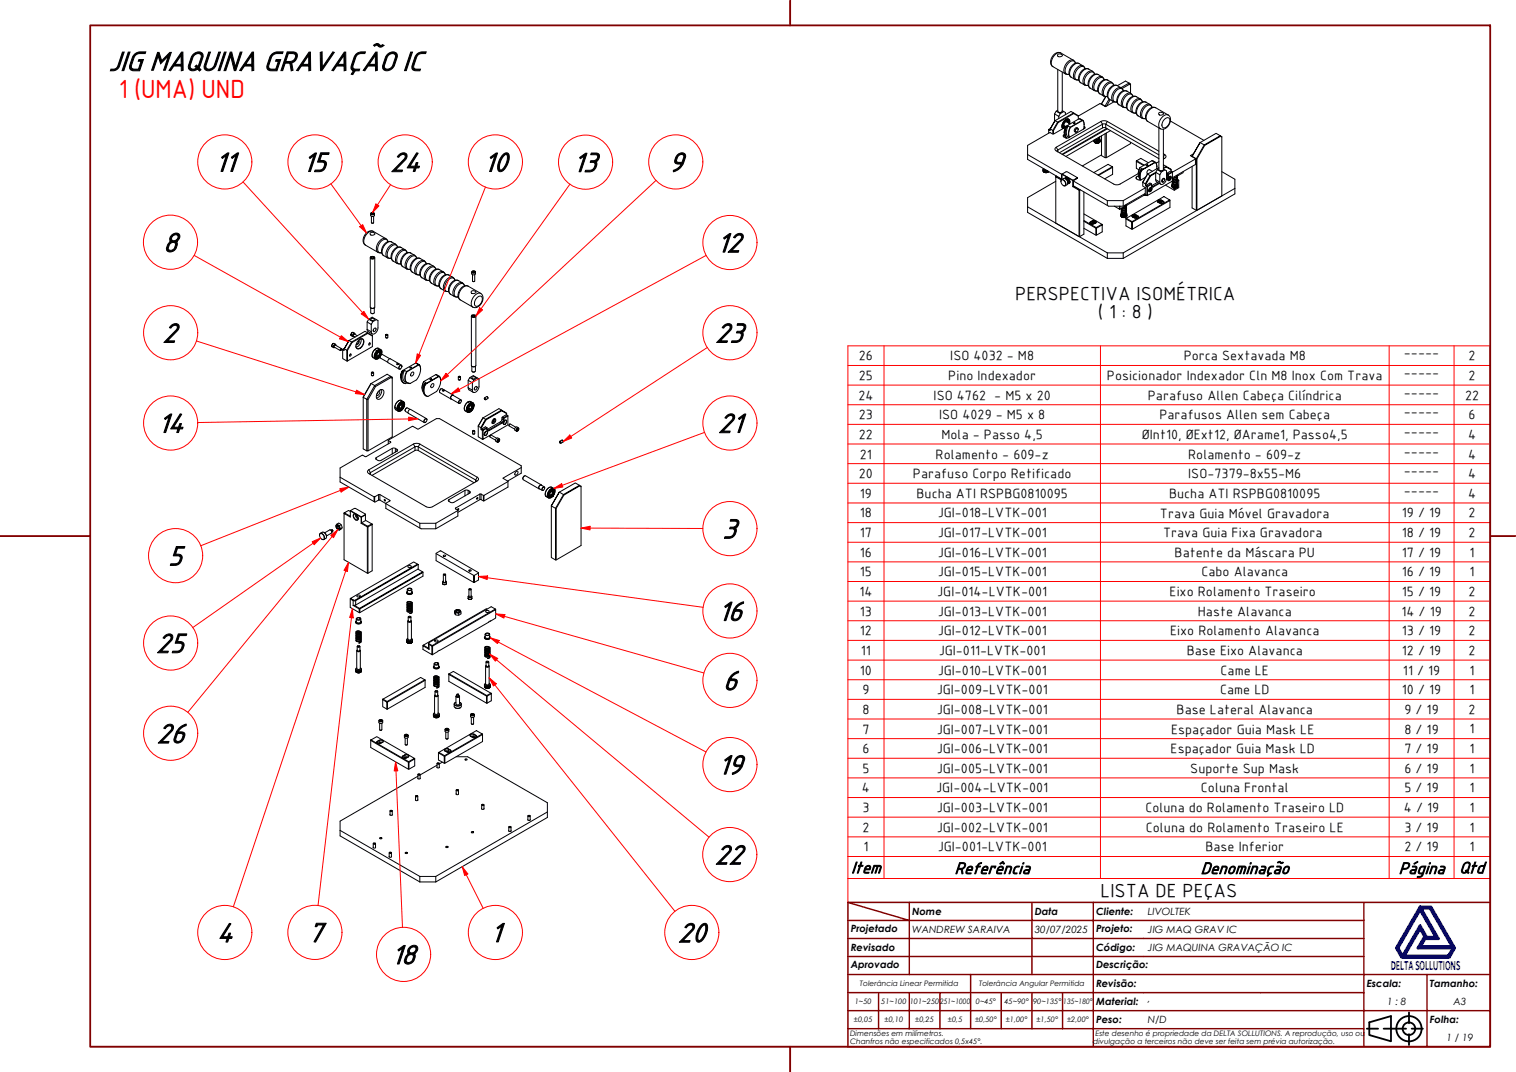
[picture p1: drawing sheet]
<svg xmlns="http://www.w3.org/2000/svg" width="420mm" height="297mm" viewBox="0 0 420 297" stroke-linecap="round" stroke-linejoin="round" font-family="sans-serif">
<defs><g id="words">
<g font-size="8.1">
<text x="30" y="19.5">JIG MAQUINA GRAVAÇÃO IC</text>
<text x="59.6" y="47.4">11</text>
<text x="83.9" y="47.5">15</text>
<text x="108.2" y="47.5">24</text>
<text x="134" y="47.5">10</text>
<text x="158.8" y="47.5">13</text>
<text x="185.4" y="47.5">9</text>
<text x="45.2" y="69.7">8</text>
<text x="198.7" y="69.8">12</text>
<text x="45.1" y="94.8">2</text>
<text x="198.3" y="94.8">23</text>
<text x="43.8" y="119.8">14</text>
<text x="199" y="119.8">21</text>
<text x="200.2" y="149.1">3</text>
<text x="46.6" y="156.6">5</text>
<text x="199" y="171.9">16</text>
<text x="43.3" y="180.8">25</text>
<text x="200.4" y="191.1">6</text>
<text x="43.5" y="205.8">26</text>
<text x="199" y="214.4">19</text>
<text x="198.1" y="239.4">22</text>
<text x="60.1" y="261">4</text>
<text x="85.4" y="260.9">7</text>
<text x="135.9" y="260.9">1</text>
<text x="187.9" y="261">20</text>
<text x="108.5" y="267">18</text>
</g>
<text font-size="7" fill="#f00" x="32.9" y="27.2">1 (UMA) UND</text>
<g font-size="5.4">
<text x="281.3" y="83.1">PERSPECTIVA ISOMÉTRICA</text>
<text x="304.2" y="88.1">( 1 : 8 )</text>
<text x="305" y="248.5">LISTA DE PEÇAS</text>
</g>
<g font-size="4.9">
<text x="235.9" y="241.9">Item</text>
<text x="264.6" y="242.1">Referência</text>
<text x="332.8" y="242.1">Denominação</text>
<text x="387.6" y="242.1">Página</text>
<text x="404.4" y="241.9">Qtd</text>
</g>
<g font-size="3.9">
<text x="238" y="99.9">26</text>
<text x="263.4" y="99.8">ISO 4032 - M8</text>
<text x="328.1" y="99.8">Porca Sextavada M8</text>
<text x="389.1" y="99">-----</text>
<text x="407" y="99.8">2</text>
<text x="238" y="105.3">25</text>
<text x="262.8" y="105.3">Pino Indexador</text>
<text x="306.8" y="105.3">Posicionador Indexador Cln M8 Inox Com Trava</text>
<text x="389.1" y="104.5">-----</text>
<text x="407" y="105.3">2</text>
<text x="237.9" y="110.7">24</text>
<text x="258.8" y="110.7">ISO 4762 - M5 x 20</text>
<text x="318.1" y="110.9">Parafuso Allen Cabeça Cilíndrica</text>
<text x="389.1" y="109.9">-----</text>
<text x="406" y="110.7">22</text>
<text x="238" y="116.2">23</text>
<text x="260.3" y="116.2">ISO 4029 - M5 x 8</text>
<text x="321.4" y="116.2">Parafusos Allen sem Cabeça</text>
<text x="389.1" y="115.4">-----</text>
<text x="407" y="116.2">6</text>
<text x="238" y="121.6">22</text>
<text x="260.9" y="121.6">Mola - Passo 4,5</text>
<text x="316.5" y="121.6">ØInt10, ØExt12, ØArame1, Passo4,5</text>
<text x="389.1" y="120.8">-----</text>
<text x="406.9" y="121.6">4</text>
<text x="238.3" y="127">21</text>
<text x="259.3" y="127">Rolamento - 609-z</text>
<text x="329.3" y="127">Rolamento - 609-z</text>
<text x="389.1" y="126.2">-----</text>
<text x="389.1" y="131.7">-----</text>
<text x="406.9" y="127">4</text>
<text x="238" y="132.5">20</text>
<text x="238.3" y="137.9">19</text>
<text x="253" y="132.5">Parafuso Corpo Retificado</text>
<text x="254" y="137.9">Bucha ATI RSPBG0810095</text>
<text x="324" y="137.9">Bucha ATI RSPBG0810095</text>
<text x="329.3" y="132.5">ISO-7379-8x55-M6</text>
<text x="389.1" y="137.1">-----</text>
<text x="406.9" y="132.5">4</text>
<text x="406.9" y="137.9">4</text>
<text x="238.3" y="143.4">18</text>
<text x="259.9" y="143.4">JGI-018-LVTK-001</text>
<text x="321.5" y="143.5">Trava Guia Móvel Gravadora</text>
<text x="388.5" y="143.4">19 / 19</text>
<text x="407" y="143.4">2</text>
<text x="238.3" y="148.8">17</text>
<text x="259.9" y="148.8">JGI-017-LVTK-001</text>
<text x="322.3" y="148.8">Trava Guia Fixa Gravadora</text>
<text x="388.5" y="148.8">18 / 19</text>
<text x="407" y="148.8">2</text>
<text x="238.3" y="154.3">16</text>
<text x="259.9" y="154.3">JGI-016-LVTK-001</text>
<text x="325.5" y="154.4">Batente da Máscara PU</text>
<text x="388.5" y="154.3">17 / 19</text>
<text x="407.3" y="154.2">1</text>
<text x="238.3" y="159.7">15</text>
<text x="259.9" y="159.7">JGI-015-LVTK-001</text>
<text x="333" y="159.7">Cabo Alavanca</text>
<text x="388.5" y="159.7">16 / 19</text>
<text x="407.3" y="159.7">1</text>
<text x="238.2" y="165.1">14</text>
<text x="259.7" y="165.2">JGI-014-LVTK-001</text>
<text x="324.1" y="165.1">Eixo Rolamento Traseiro</text>
<text x="388.5" y="165.1">15 / 19</text>
<text x="407" y="165.1">2</text>
<text x="238.3" y="170.6">13</text>
<text x="259.9" y="170.6">JGI-013-LVTK-001</text>
<text x="332" y="170.6">Haste Alavanca</text>
<text x="388.4" y="170.6">14 / 19</text>
<text x="407" y="170.6">2</text>
<text x="238.3" y="176">12</text>
<text x="259.9" y="176.1">JGI-012-LVTK-001</text>
<text x="324.3" y="176">Eixo Rolamento Alavanca</text>
<text x="388.5" y="176">13 / 19</text>
<text x="407" y="176">2</text>
<text x="238.6" y="181.5">11</text>
<text x="260.2" y="181.5">JGI-011-LVTK-001</text>
<text x="328.9" y="181.5">Base Eixo Alavanca</text>
<text x="388.5" y="181.5">12 / 19</text>
<text x="407" y="181.5">2</text>
<text x="238.3" y="186.9">10</text>
<text x="259.9" y="186.9">JGI-010-LVTK-001</text>
<text x="338.3" y="186.9">Came LE</text>
<text x="388.8" y="186.9">11 / 19</text>
<text x="407.3" y="186.9">1</text>
<text x="239" y="192.3">9</text>
<text x="239" y="197.8">8</text>
<text x="259.6" y="192.4">JGI-009-LVTK-001</text>
<text x="259.6" y="197.8">JGI-008-LVTK-001</text>
<text x="326.1" y="197.8">Base Lateral Alavanca</text>
<text x="338.1" y="192.3">Came LD</text>
<text x="388.5" y="192.4">10 / 19</text>
<text x="389.2" y="197.8">9 / 19</text>
<text x="407" y="197.8">2</text>
<text x="407.3" y="192.3">1</text>
<text x="239" y="203.2">7</text>
<text x="259.6" y="203.2">JGI-007-LVTK-001</text>
<text x="324.6" y="203.2">Espaçador Guia Mask LE</text>
<text x="389.2" y="203.2">8 / 19</text>
<text x="407.3" y="203.2">1</text>
<text x="239" y="208.7">6</text>
<text x="259.6" y="208.7">JGI-006-LVTK-001</text>
<text x="324.4" y="208.7">Espaçador Guia Mask LD</text>
<text x="389.2" y="208.7">7 / 19</text>
<text x="407.3" y="208.7">1</text>
<text x="239" y="214.1">5</text>
<text x="259.6" y="214.2">JGI-005-LVTK-001</text>
<text x="329.9" y="214.1">Suporte Sup Mask</text>
<text x="389.2" y="214.1">6 / 19</text>
<text x="407.3" y="214.1">1</text>
<text x="238.9" y="219.6">4</text>
<text x="259.5" y="219.6">JGI-004-LVTK-001</text>
<text x="332.8" y="219.6">Coluna Frontal</text>
<text x="389.2" y="219.6">5 / 19</text>
<text x="407.3" y="219.5">1</text>
<text x="239" y="225">3</text>
<text x="259.6" y="225">JGI-003-LVTK-001</text>
<text x="317.4" y="225">Coluna do Rolamento Traseiro LD</text>
<text x="389.1" y="225">4 / 19</text>
<text x="407.3" y="225">1</text>
<text x="239" y="230.4">2</text>
<text x="259.6" y="230.5">JGI-002-LVTK-001</text>
<text x="317.6" y="230.4">Coluna do Rolamento Traseiro LE</text>
<text x="389.2" y="230.5">3 / 19</text>
<text x="407.3" y="230.4">1</text>
<text x="239.3" y="235.9">1</text>
<text x="259.9" y="235.9">JGI-001-LVTK-001</text>
<text x="334.1" y="235.9">Base Inferior</text>
<text x="389.2" y="235.9">2 / 19</text>
<text x="407.3" y="235.9">1</text>
</g>
<text font-size="3.9" fill="#00f" x="385.4" y="268.8">DELTASOLLUTIONS</text>
<g font-size="2.8">
<text x="252.8" y="253.5">Nome</text>
<text x="286.8" y="253.5">Data</text>
<text x="303.8" y="253.6">Cliente:</text>
<text x="318.1" y="253.5">LIVOLTEK</text>
<text x="235.8" y="263.6">Revisado</text>
<text x="235.8" y="258.3">Projetado</text>
<text x="252.8" y="258.5">WANDREW SARAIVA</text>
<text x="286.8" y="258.4">30/07/2025</text>
<text x="303.8" y="263.4">Código:</text>
<text x="303.8" y="258.3">Projeto:</text>
<text x="318.1" y="263.5">JIG MAQUINA GRAVAÇÃO IC</text>
<text x="318.1" y="258.5">JIG MAQ GRAV IC</text>
<text x="235.8" y="268.3">Aprovado</text>
<text x="303.8" y="268.3">Descrição:</text>
<text x="303.8" y="273.6">Revisão:</text>
<text x="378.8" y="273.5">Escala:</text>
<text x="396.3" y="273.5">Tamanho:</text>
<text x="303.8" y="278.6">Material:</text>
<text x="318.1" y="277.6">,</text>
<text x="384.4" y="278.5">1 : 8</text>
<text x="402.8" y="278.5">A3</text>
<text x="303.8" y="283.5">Peso:</text>
<text x="318.1" y="283.4">N/D</text>
<text x="396.3" y="283.5">Folha:</text>
<text x="400.9" y="288.4">1 / 19</text>
</g>
<g font-size="2.1">
<text x="238.3" y="273.3">Tolerância Linear Permitida</text>
<text x="271.4" y="273.1">Tolerância Angular Permitida</text>
<text x="236.9" y="278.3">1~50</text>
<text x="244.2" y="278.3">51~100</text>
<text x="252.1" y="278.3">101~250</text>
<text x="260.5" y="278.3">251~1000</text>
<text x="270.5" y="278.3">0~45°</text>
<text x="278.4" y="278.3">45~90°</text>
<text x="286.3" y="278.3">90~135°</text>
<text x="294.7" y="278.3">135~180°</text>
<text x="235.6" y="287.1">Dimensões em milímetros.</text>
<text x="236.6" y="283.2">±0,05</text>
<text x="245.2" y="283.2">±0,10</text>
<text x="253.7" y="283.2">±0,25</text>
<text x="262.7" y="283.2">±0,5</text>
<text x="270.2" y="283.2">±0,50°</text>
<text x="278.7" y="283.2">±1,00°</text>
<text x="287.2" y="283.2">±1,50°</text>
<text x="295.7" y="283.2">±2,00°</text>
<text x="303.6" y="287.1">Este desenho é propriedade da DELTA SOLLUTIONS. A reprodução, uso ou</text>
<text x="235.6" y="289.2">Chanfros não especificados 0,5x45°.</text>
<text x="303" y="289.2">divulgação a terceiros não deve ser feita sem prévia autorização.</text>
</g>
</g></defs>
<!-- layer: Visible (ABNT) -->
<g fill="none" stroke="#000" stroke-width=".28">
<path d="M291.8 18.5l3.5 2M293.2 19.2v11.6l.4 .4 .5-.1 .3-.3v-10.8M293.2 15.1l.4-.2 .7 .2a.35 .35 0 0 1 .1 .5 .35 .35 0 0 1-.5 .1l-.7-.1zM294 14.7a2.62 2.62 0 0 0-2.6 3.1l.4 .7M294 14.7a2.4 2.4 0 0 0-2.8 2.5l.1 .7 .5 .6M294 14.7l3.5 2M297.5 16.7a2.62 2.62 0 0 0-2.6 3.1l.4 .7M297.5 16.7l.5 .7a1.06 1.06 0 0 0-1-.6 1.06 1.06 0 0 0-.9 .7 2.16 2.16 0 0 0-.4 3l.5 .1M298 17.4l.1 .1M299.1 17.6a2.51 2.51 0 0 0-2.7 2.6l.1 .7 .4 .5M299.1 17.6a2.07 2.07 0 0 0-2.7 1.9 1.56 1.56 0 0 0 .5 1.9M299.1 17.6l1 .6"/>
<path d="M300.1 18.2a2.51 2.51 0 0 0-2.6 2.6l.1 .8 .3 .4M300.1 18.2l.6 .8M300.7 19a1.07 1.07 0 0 0-1-.6 1.07 1.07 0 0 0-1 .7 2.24 2.24 0 0 0-.4 3h.6M300.7 19h.1M301.7 19.1a2.51 2.51 0 0 0-2.6 2.6l.1 .8 .3 .4M301.7 19.1h-.1a2.48 2.48 0 0 0-2.7 3M301.7 19.1l1.1 .7M302.8 19.8a2.51 2.51 0 0 0-2.7 2.5l.1 .8 .4 .4M302.8 19.8l.6 .7M291 35.8v.4l-.4-.2v.9M291.1 35.7l.9 .5M291.1 35.6l-.5 .3 .4 .1"/>
<path d="M291.7 37.1l-.8-.3-6.1 3.5v3.9l9.4 5.4M292.3 31.6v2M292.7 30.8l1.2 .7-.5 .7-1.1-.6zM293.2 30.6l-.5 .2M293.3 31.1h.9M293.4 32.2v.7M294.3 35l.3 .6M294.4 35.3l.3 .3M294.4 34.6a.56 .56 0 0 0 .1 .6 .56 .56 0 0 0 .6 .2M294.4 30.7l.9 .5v.6M294.5 34.3a.65 .65 0 0 0-.1 .7 .65 .65 0 0 0 .7 .4M294.6 35.6h.1"/>
<path d="M294.8 35l.1 .1M294.8 37.4l-.2 .3 .2 .2M294.8 37.4v.5M294.8 30.9l-.9 .6M295 36.8h.1M295 37.3l-.2 .1M295 33.5a.6 .6 0 0 1 .7-.3 .6 .6 0 0 1 .4 .6M295 33.5h.1M295 33.5l-.1 .1M295.1 33.4a.67 .67 0 0 1 .9-.2 .67 .67 0 0 1 .2 .9M295.1 33.4a1.27 1.27 0 0 0-.3 2.1l-.1-.1M295.1 33.5a1.02 1.02 0 0 0-.6 .9 1.02 1.02 0 0 0 .5 1l.1-.1"/>
<path d="M295.1 33.7a.75 .75 0 0 0-.5 .7 .75 .75 0 0 0 .5 .7M295.1 33.4a.6 .6 0 0 1 .8-.2 .6 .6 0 0 1 .2 .8 .59 .59 0 0 0-.2-.7 .59 .59 0 0 0-.8 .2M295.1 33.7l.5-.2 .3 .2M295.1 33.7h.1M295.1 33.7l-.1 .2a.66 .66 0 0 0-.4 .6 .66 .66 0 0 0 .6 .6l.1-.1M295.1 33.7a.44 .44 0 0 1 .6-.2 .44 .44 0 0 1 .3 .5M295.3 35.3l-.3 1.5M295.3 35.3a2.73 2.73 0 0 0 .2 3M295.3 35.3l.1 .1a2.76 2.76 0 0 0 .2 2.9M295.3 35.2l-3.2 1.9M295.3 20.5l.9 .1M295.4 33.1a.7 .7 0 0 1 .9 .1 .7 .7 0 0 1 0 .9v-.7"/>
<path d="M295.5 35.4a2.72 2.72 0 0 0 .2 2.9M295.7 33.5h.1M295.7 33h.3l.3 .4M295.7 35.1l.3-.2zM295.8 33.5h.1M295.8 35.1l-.3 .3M296 33.2l.2 .4v.5M296 34.9l.6 .3-.1 .4a2.84 2.84 0 0 0-.1 2.4M296 35a2.26 2.26 0 0 0 .2 3.1M296.1 33l.2 .4M296.2 20.6h.1M296.2 33.7v.4"/>
<path d="M296.3 33.4v.7M296.3 33.4h.1M296.4 34.2a.87 .87 0 0 0-.3-1.3 .87 .87 0 0 0-1.2 .7 1.7 1.7 0 0 0-.3 2.1M296.6 34.3l-1-.5a.72 .72 0 0 0-.6 1l.4 .3M296.7 35.3a3 3 0 0 0-.3 2.7M296.9 21.4l1 .6M297.5 34.1l.5 .1-.3 .1zM297.6 31.5l-.8-.6-4.4 2.5-1.4 2.4 1.4-2.4 .8 .6M297.9 22l1 .1M298.2 35.9a.38 .38 0 0 1 .6-.3 .38 .38 0 0 1-.1 .7 .38 .38 0 0 1-.6 .2 .38 .38 0 0 1 .1-.6zM298.7 35.5a.62 .62 0 0 0-.9 .3 .62 .62 0 0 0 .3 .8M298.8 35.9a.35 .35 0 0 0-.3-.5 .35 .35 0 0 0-.4 .4 .4 .4 0 0 0-.2 .6 .4 .4 0 0 0 .5 .1"/>
<path d="M298.9 33v-.8l-1.3-.7-4.4 2.5-1.2 2.2v1M298.9 32.2l-1.4-.9-4.4 2.6-1.3 2.2v1.1M298.9 22.1l.1 .1M298.9 22.1l.6 .8M299.1 32.9l1.1 .5-1.1-.5-3.6 2.1-.2 .3 .2-.3 .2 .1-.2 .3M299.5 22.9l1.1 .6M299.9 33.5l-3.2 1.8M300.2 33.5a2.81 2.81 0 0 1 .1 2.3M300.4 35l.2 .1M300.5 34.6l-.2-1-.4-.2-3.2 1.9M300.5 34.6h.1M300.6 35.1l.2 .3-.2 .2"/>
<path d="M300.6 35.6l-4.6 2.6h-.6l-.6-.3M300.6 35.1v.5M300.6 23.5l.9 .2M301.5 23.7h.1M302.2 24.5l1.1 .6M303.2 38.8l.1 .6M303.3 25.1l.9 .1M303.3 39.4v-.5l.1 .5M303.3 20.5l.1 .1M303.4 20.5a1.06 1.06 0 0 0-1-.6 1.06 1.06 0 0 0-1 .7 1.94 1.94 0 0 0-.3 3.1h.4M303.4 39v.5zM303.4 39.5h.1"/>
<path d="M303.5 39.1l.1 .5zM303.6 39.6v-.4l.1 .4M303.6 39.6h.1M303.7 39.6h.1M303.8 39.2v.5zM303.8 39.6v.1M303.8 39.7h.2M304 39.2v.5M304 39.7h.1M304 39.3v.4M304.1 39.3v.4zM304.1 39.7h-.1"/>
<path d="M304.2 25.2h.1M304.3 39.2v.5M304.3 39.6l-.2 .1M304.3 38.2l.4-.2a.68 .68 0 0 1-1 .6 .79 .79 0 0 0 1.1-.7 .8 .8 0 0 1-1.2 .8l.2 .2a.43 .43 0 0 0 .7-.3l-.7 .1M304.3 39.2l.1 .4M304.3 39.7h-.2M304.4 20.7a2.49 2.49 0 0 0-2.6 2.5v.8l.4 .5M304.4 20.7l-.2-.1a2.44 2.44 0 0 0-2.2 1.2 2.44 2.44 0 0 0 .1 2.6l.1 .1M304.4 20.7l1 .6M304.5 39.6l.1-.1zM304.5 39.6l-.2 .1M304.5 39.6v-.4l-.2 .5"/>
<path d="M304.5 38.1l.1 .3M304.5 38.2l.1 .1M304.5 38.2l.2 .1M304.7 38.5l-.1 .3-.5 .3 .6-.2v-.5a.61 .61 0 0 1-.6 .7M304.7 39.5h-.1M304.8 38.4a.74 .74 0 0 1-.5 .8 .74 .74 0 0 1-.8-.2l-.2-.2M304.8 26l1.1 .6M304.9 39.2v.1M304.9 39.2v-.4v.5l-.1-.4-.2 .6M304.9 38.7v.5M305.1 33.7a1.97 1.97 0 0 1 1.8 0M305.1 33.7l.5 .7-12.4 7.2"/>
<path d="M305.1 33.7l-12.4 7.1M305.3 28.8v.1M305.3 37.6v5.5l1 .6M305.3 28.8l1 .6M305.4 21.3a2.49 2.49 0 0 0-2.6 2.6l.1 .7 .4 .5M305.4 21.3l.6 .7M305.6 35.4v-1l.2-.1 .7 .1v1M305.6 35.4h.9M305.6 35.4l-12 6.9M305.9 26.6l.9 .1M306 22l.1 .1M306 22a1.06 1.06 0 0 0-1-.6 1.06 1.06 0 0 0-1 .7 2.19 2.19 0 0 0-.4 3l.6 .1"/>
<path d="M306.3 29.4v.1M306.3 29.4l.2 .1M306.4 26.8l-1.1 2M306.5 35.4l14.7 8.5M306.5 26.8l-1.2 2M306.6 36.9v6.8h-.3v-6.6M306.7 35.6l-12.4 7.1M306.8 26.7l.1 .1M306.9 33.7l-.4 .7 14.7 8.5M306.9 33.7l14.3 8.2M306.9 35.7l-12.4 7.1M307 22.2a2.51 2.51 0 0 0-2.6 2.6l.1 .7 .3 .5"/>
<path d="M307 22.2l-.1-.1a2.42 2.42 0 0 0-2.3 1.2 2.42 2.42 0 0 0 .1 2.6l.1 .1M307 22.2l1.1 .6M307.4 27.5l-1.1 1.9M307.5 27.5l1 .6M307.7 27.6l-1 1.8M307.8 36.2l-12.4 7.2M308.1 22.8a2.51 2.51 0 0 0-2.6 2.6v.7l.4 .5M308.1 22.8l.6 .8a1.07 1.07 0 0 0-1.1-.6 1.07 1.07 0 0 0-.9 .7 2.18 2.18 0 0 0-.4 3h.5M308.5 28.1l1 .1M308.6 23.6h.1M308.7 28.2l-2.3 1.4-1.6-.9-5.9 3.5M309.5 28.2l.1 .1"/>
<path d="M309.7 23.7a2.51 2.51 0 0 0-2.7 2.6l.1 .8 .4 .4M309.7 23.7a2.07 2.07 0 0 0-2.7 1.9 1.56 1.56 0 0 0 .5 1.9M309.7 23.7l1 .6M310.1 29l1.1 .7M310.7 24.3l2.2-1.3 .1 .4-2 1.1M310.7 24.3a2.51 2.51 0 0 0-2.6 2.6l.1 .8 .3 .4M310.7 24.3l.6 .8M311.2 29.7l.9 .1M311.3 25.1a1.06 1.06 0 0 0-1-.6 1.06 1.06 0 0 0-1 .7 2.24 2.24 0 0 0-.4 3h.6M311.3 25.1l.1 .1M312.1 29.8h.1M312.3 25.3a2.51 2.51 0 0 0-2.6 2.5l.1 .8 .3 .4"/>
<path d="M312.3 25.3l-.1-.1a2.48 2.48 0 0 0-2.3 3.7l.2 .1M312.3 25.3l1.1 .6M312.8 30.6l1.1 .6M313 23.4l.3 .2v-.3l-1.4-.8-2.2 1.2M313.3 23.6v2.3M313.3 39.4v.4l-6.7 3.9M313.4 25.9a2.49 2.49 0 0 0-2.6 2.6v.7l.4 .5M313.4 25.9l.6 .7M313.9 31.2l.9 .1M313.9 26.6l.1 .1M314 26.6a1.06 1.06 0 0 0-1-.6 1.06 1.06 0 0 0-1 .7 2.19 2.19 0 0 0-.4 3l.5 .1M314.8 31.3l.1 .1"/>
<path d="M315 26.8a2.49 2.49 0 0 0-2.6 2.6v.7l.4 .5M315 26.8l-.1-.1a2.48 2.48 0 0 0-2.6 3.4l.5 .5M315 26.8l1 .6M315.4 32.1l1.1 .6M316 27.4a2.51 2.51 0 0 0-2.6 2.6l.1 .7 .4 .5M316 27.4l.6 .8a1.07 1.07 0 0 0-1-.7 1.07 1.07 0 0 0-1 .7 2.18 2.18 0 0 0-.4 3.1h.6M316.5 32.7l.9 .1M316.6 28.2h.1M317.4 32.8l.1 .1M317.6 28.3a2.62 2.62 0 0 0-2.6 3.1l.4 .7M317.6 28.3a2.07 2.07 0 0 0-2.7 1.9 1.56 1.56 0 0 0 .5 1.9M317.6 28.3l1.1 .6"/>
<path d="M318.1 33.6l3.5 2.1M318.7 28.9a2.62 2.62 0 0 0-2.6 3.2l.4 .6M318.7 28.9l.6 .8a1.06 1.06 0 0 0-1-.6 1.06 1.06 0 0 0-1 .7 2.24 2.24 0 0 0-.4 3h.5M319.3 29.7h.1M320.3 29.9l-.1-.1a2.48 2.48 0 0 0-2.3 3.7l.2 .1M320.3 29.9a2.51 2.51 0 0 0-2.7 2.5l.1 .8 .4 .4M320.3 29.9l3.5 2M321.2 35.4v11.6l.6 .4 .6-.4v-11.2M321.2 31.2l.5-.1 .6 .2a.31 .31 0 0 1 .2 .4 .31 .31 0 0 1-.4 .2l-.8-.1-.2-.2zM322.7 33a.82 .82 0 0 1 1.2-.3 .82 .82 0 0 1 .3 1.2 1.62 1.62 0 0 1-1.9 1.4 1.7 1.7 0 0 1 .4-2.3zM323.8 31.9a2.47 2.47 0 0 0-2.7 2.6l.1 .7 .4 .5M323.8 31.9a2.44 2.44 0 0 1-1 3.8l-.5 .1-.7-.1"/>
<path d="M324.4 33.5l9.3 5.4M332.5 39.5l-2.1 3.8zM338.2 37.6l.4 .3v16.4M338.2 37.6l-1.2-.7-4.4 2.6 1.2 .7-2.2 3.8M338.2 37.8l.4 .2M102.7 59.2l.1 .6 .4 .2 .5-.2 .1-.6M102.8 59a.45 .45 0 0 1 .6-.2 .45 .45 0 0 1 .2 .6l-.1 .1a.41 .41 0 0 1-.6 .1 .41 .41 0 0 1-.1-.6zM102.8 59h.1a.38 .38 0 0 1 .5-.2 .38 .38 0 0 1 .2 .6h-.1a.39 .39 0 0 1-.5 0 .39 .39 0 0 1-.2-.4zM102.9 59.9v1.8l.4 .2 .2-.2v-1.8M103 59.1l.2-.1 .3 .2-.2 .1zM103.2 59.3h.2M103.2 59l-.1 .3"/>
<path d="M103.4 59.1v.2M284.8 42.8l9.4 5.5M284.8 57.3l22.1 12.8M289.1 46.8v.6M289.1 47v.5zM289.1 47.5h.1M289.1 46.7a.67 .67 0 0 0 1.1 .6M289.2 47.1v.4zM289.2 47.5v.1M289.2 47.2l.1 .4zM289.3 47.6l.1 .1-.1-.4 .1 .4M289.4 47.7l.1 .1v-.5v.5"/>
<path d="M289.4 47.7l.1 .1M289.4 46.8l.5 .3M289.5 47.8h.1M289.6 47.4l.1 .4zM289.6 47.8h.1M289.7 47.8h.1M289.7 47.8h.2M289.8 47.4l.1 .4M289.9 47.8h.1M289.9 47.4v.4M290 47.4v.4zM290 47.8h-.1"/>
<path d="M290.2 47.4v.4M290.2 47.8h-.2M290.3 47.8l.2-.1zM290.3 47.4l-.1 .4M290.3 47.8h-.1M290.4 47.4v.3M290.5 47.4v.3M290.5 47.5l.1 .1M290.5 47.7h-.1M290.6 47.5v.1M290.7 47.5l-.1 .1M292.6 48.9h.1"/>
<path d="M292.6 50.2l-7.8 4.6v4.1l22.1 12.7M292.7 40.8a.54 .54 0 0 0-.3 .5 .54 .54 0 0 0 .3 .5l16 9.2a1.97 1.97 0 0 0 1.7 0l5.1-2.9M292.7 40.8l.5 .8M292.8 48.8l1.4 1 .6-.3a1.14 1.14 0 0 1 1 1.7l-.6 .3M293.1 41.6l.1 .5zM294 50.3a.57 .57 0 0 1 .6-.6 .57 .57 0 0 1 .6 .5 .68 .68 0 0 1 .3 .8 .68 .68 0 0 1-.6 .5l-.2-.1M294.1 49.9a.95 .95 0 0 1 1.1 .5 .95 .95 0 0 1-.1 1.1 1.17 1.17 0 0 1-1-1.6zM294.1 49.9l-1.5-.9v12.8l6.5 3.8M294.3 48.3h-.1l.1 1.4v-1.4l3 1.7v1.7M294.3 48.2h.1M295.1 49.4a.62 .62 0 0 1 .7-.3 .62 .62 0 0 1 .5 .6 .63 .63 0 0 1 .3 .7 .63 .63 0 0 1-.6 .4M295.3 49.5h.1"/>
<path d="M295.3 49.5a.68 .68 0 0 1 .8 .3 .68 .68 0 0 1-.1 .9M295.3 49.5l.4 .4 .3 .8M295.5 49.6a.54 .54 0 0 1 .5 .3 .54 .54 0 0 1 0 .6M295.6 49.1h.1M295.9 49.2l-.4-.1-.2 .3a.46 .46 0 0 1 .4-.2 .46 .46 0 0 1 .4 .3l.1 .1M296 50.7h.1M296 50.8h.1M296.2 50.8h-.1M296.2 49.6v.2a.61 .61 0 0 1-.1 1M296.2 49.5v.1M296.5 50.4l-.3 .4M296.5 50.4h.1"/>
<path d="M297.3 51.7l1.8 1v12.9M297.4 50h.1M297.5 51.6l1.6 1 .1 .1h-.1l.1-.2M297.5 51.6l-.1 .1M297.5 50.2l9.4 5.4M297.6 51.5l-.1 .1M298.5 49.2v.2M298.5 49.3l-1.1 .7M298.5 49.4v-.2l-2.7-1.6-1.4 .6 3 1.8M298.5 49.4l-1.1 .6-.1 1.7M298.5 49.2h.1M298.6 49.4l-1.1 .7v1.4l9.7 5.6h4.1v-1.5"/>
<path d="M298.6 49.2v.2M298.6 49.2l-.1 .3M299.4 52.6l-.2 .1v12.9M300.4 59.3l5 2.9-1.6 .9-3.4-2M300.4 53.2v11.7l-1.2 .7M303.1 47.8l4-2.3 1.3 .8-4.1 2.2M304.5 48.6l3.9-2.2v1.9l-2.2 1.3M305.3 42.9l-5.3 3.1M306.9 55.6h4.4M306.9 55.6v1.3M308.8 57.1l1.4 .8v-.8M310.7 59.3v.7"/>
<path d="M310.7 59.5v.5zM310.8 58.9a.69 .69 0 0 0 .8 .3 .69 .69 0 0 0 .5-.6 .7 .7 0 0 1-.5 .7 .7 .7 0 0 1-.8-.4zM310.8 59.7v.4zM310.9 57.7a.76 .76 0 0 0 .7 .1 .76 .76 0 0 0 .5-.6 .77 .77 0 0 1-.4 .8 .77 .77 0 0 1-.9-.3M310.9 59.7l.1 .5zM311 59.3l.3 .2a.44 .44 0 0 0 .7-.3l-.8 .1M311 58.9l-.1 .1M311 57.6v.1M311 58.3v.4M311.3 59.8v.5M311.4 59.8v.5zM311.6 59.9v.4"/>
<path d="M311.6 59.8v.1M311.6 59.8v.5M311.7 59.8v.5M311.8 57l.4-.2a.75 .75 0 0 1-1 .7M312 57.3v.3M312 57.8v.3M312 58.2v.3M312 58.7v.3M312 58.8l.1 .1M312 58.4h.1M312 57.9l.1 .1M312 57.4l.1 .1"/>
<path d="M312 57l.1 .1M312 59h.1M312 58v.1M312 57.6h.1M312 57.1v.1M312 58.3l.1 .1M312.1 58.6a.62 .62 0 0 1-.5 .6 .62 .62 0 0 1-.7-.3l.1 .2M312.1 58.2a.62 .62 0 0 1-.5 .5 .62 .62 0 0 1-.7-.3h.1M312.1 57.7a.63 .63 0 0 1-.5 .6 .63 .63 0 0 1-.7-.3l.1 .2M312.1 57.2a.71 .71 0 0 1-1.2 .5M312.1 57.1l-.1 .1M312.1 59a.54 .54 0 0 1-.6 .7"/>
<path d="M312.1 59a.51 .51 0 0 1 0 .5 .51 .51 0 0 1-.6 .2l.5-.3 .1-.3M312.1 58.1a.71 .71 0 0 1-.5 .8 .71 .71 0 0 1-.8-.5l.1-.1a.48 .48 0 0 0 .3 .6 .48 .48 0 0 0 .5-.2l.4-.3v-.3M312.1 57.6a.71 .71 0 0 1-.5 .8 .71 .71 0 0 1-.8-.5h.1a.47 .47 0 0 0 .3 .5 .47 .47 0 0 0 .5-.2l.4-.2v-.4M312.2 56.9l-.3 .3-.5 .2 .7-.5M312.2 59a.77 .77 0 0 1-.5 .8 .77 .77 0 0 1-.9-.3l-.1-.4M312.3 60v-.5l-.2 .6M312.3 59.3l-.2 .8M313.9 60v.1M313.9 59.8a.5 .5 0 0 1 .6-.2 .5 .5 0 0 1 .4 .5l-.2 .1a.48 .48 0 0 1-.5 .1 .48 .48 0 0 1-.3-.5zM314 59.8l.2-.1a.35 .35 0 0 1 .5 0 .35 .35 0 0 1 0 .4l-.1 .1a.39 .39 0 0 1-.4 0 .39 .39 0 0 1-.2-.4zM314.1 59.9l.5-.1 .1 .2-.2 .1zM314.3 59.8v.3"/>
<path d="M314.6 59.8v.2M314.8 59.8l-.1-.2a.48 .48 0 0 0-.7-.1 .48 .48 0 0 0-.1 .6M314.9 59.5a.63 .63 0 0 0-.8-.1 .63 .63 0 0 0-.3 .6l.8 .5a.52 .52 0 0 0 .7 .1 .52 .52 0 0 0 .1-.7M314.9 59.5l.4 .4M314.9 59.5l.5 .4M314.9 44.6h.1M314.9 60v.5M315 49l-.2 .3 .2 .3M315 49v.6M315.3 59.9l.2 .3-.1 .2M315.3 59.9v.5M315.4 59.9h-.1"/>
<path d="M315.5 48.2h.1M315.5 48.7l-.5 .3M315.9 46.4l-.4 1.8M316 46.4l.6 .4-.6 .5M316 46.4a2.89 2.89 0 0 0-.2 2.9M316 47.3l-.3 1.5M316 47.3l-.1 .3a2.96 2.96 0 0 0 .1 2.3M316 47.3l.2 .1M316.2 47.4a3.4 3.4 0 0 0-.1 2.5M316.2 47.4l.3-.4-.2 .4M316.2 47.4h.1M316.3 47.4a3.2 3.2 0 0 0-.1 2.5"/>
<path d="M316.5 47.1l3.5-2.1-3.5 2-.2-.1-.3 .4M316.8 51.6l.6 .4v1.6l-6.1 3.5M316.9 45.9l-2-1.2v1.9l.8 .5M317.1 54.1h.7zM317.4 53.9l-7.1 4.1 .1-.9M317.4 52.1l-6.1 3.5M317.5 49.1l-1.5 .8-1-.3M317.5 51.1v.4M318.3 45.1l-2.1-1.2-1.2 .6 2.1 1.2M318.4 52.9h.1M318.6 52.5l.3 .1M318.7 52.2l.2-.1a.43 .43 0 0 1 .1 .5 .43 .43 0 0 1-.5 .2z"/>
<path d="M318.7 52.4l.2-.2 .1 .2-.3 .4zM318.7 52.3v.2M318.7 52.1a.41 .41 0 0 1 .7 0 .41 .41 0 0 1-.2 .6 .45 .45 0 0 1-.7 .4 .45 .45 0 0 1 0-.8zM318.8 52a.54 .54 0 0 1 .5 .6 .54 .54 0 0 1-.6 .5l-.4-.3M318.8 52.3l.2 .1M318.9 48.8l-1.4 2.3-.1-.2 1.3-2.3-.7-.3-1.3 2.2v1M318.9 52h.1M319 52h-.2M319 52a.49 .49 0 0 1 0 .7 .49 .49 0 0 1-.7 0M319.1 50.9l-.4-.2-1.1 .7M319.2 51.5l.1 .3h.4M319.2 51.1l-.1-.2-1.2 .6 .2 .2-.5-.3-.1 .1 .4 .2v2.5h.2l-.9-.5"/>
<path d="M319.2 51.4l.1 .3 .3-.1-.4-.2M319.2 44.5l-3.3 1.9M319.2 44.5l1.1 .5M319.2 51.4v.1M319.4 47.5l-.8-.5a.67 .67 0 0 0-.6 .4 .67 .67 0 0 0 .1 .8M320.3 47.9l-1.4 .9-.2-.2 1.6-.8v2M320.3 49.8l.2 .5 1.2 .8M320.3 49.8l1.1 .6M320.3 45l-.2 .1M320.3 45l.3 1.2M320.3 45.1l.3 .7v1M320.6 46.7h.1"/>
<path d="M320.6 46.2h.1M320.7 47l1.2 .7-.5 .7-1.1-.6zM320.8 50.5l-1.6 .9M321 55.9v.1M321 55.8a.5 .5 0 0 1 .6-.3 .5 .5 0 0 1 .3 .6l-.2 .1a.45 .45 0 0 1-.5 0 .45 .45 0 0 1-.2-.4zM321.1 55.7l.2-.1a.35 .35 0 0 1 .4 0 .35 .35 0 0 1 .1 .4l-.1 .1a.39 .39 0 0 1-.5 0 .39 .39 0 0 1-.1-.4zM321.1 50.7l-1.5 .9 .1 .2M321.2 46.4l-3.1 1.8-1.4 2.3 .7 .4M321.2 44.8l-.8 .4M321.2 46.7l-.5 .3M321.2 55.8l.2-.1 .4 .2-.3 .1zM321.3 50.8l-1.6 1"/>
<path d="M321.4 47.3h.8M321.4 56h.2M321.4 55.7v.3M321.4 48.4v2M321.7 55.7v.2M321.9 55.5h-.1a.48 .48 0 0 0-.7-.1 .48 .48 0 0 0-.1 .7M321.9 55.5v.2M321.9 55.5a.63 .63 0 0 0-.7-.2 .63 .63 0 0 0-.4 .7h.2M321.9 55.5l.6 .3-.6-.3M321.9 55.5h.1M322 55.9v.6M322 56.2l.4 .2"/>
<path d="M322 56.4h.1M322.3 49.6a.29 .29 0 0 1 .5 0 .29 .29 0 0 1-.1 .4l-.1 .3a.29 .29 0 0 1-.5 0 .29 .29 0 0 1 .1-.4zM322.4 56.4v-.6l.2 .3-.2 .3M322.4 46.8l.9 .5v2.1a1.56 1.56 0 0 1-1.6 1.6l-.3-.6M322.4 42.6l.4 .2M322.4 45.7l.8 .4M322.5 55.8a.47 .47 0 0 1-.1 .6 .47 .47 0 0 1-.6 0l-.8-.4M322.7 49.5a.61 .61 0 0 0-.6 .2 .61 .61 0 0 0 0 .7M322.8 42.8a.54 .54 0 0 1 .4 .5 .54 .54 0 0 1-.4 .6l-.4 .2v-.4M322.8 42.8l-.4 .7M322.8 49.8a.3 .3 0 0 0-.2-.4 .3 .3 0 0 0-.4 .2 .4 .4 0 0 0-.2 .5 .4 .4 0 0 0 .4 .3h.1M322.9 47.1l-1 .6"/>
<path d="M323 51.3l2.5 1.4M323.2 46.1v.2l-.8 .4M323.2 46.1l1.4 1-1.4-.8M323.2 46.1l-.8 .4M323.3 49.6v.1M323.3 48.6l.4 .2-.4 .7M323.3 49.7h.1M323.7 49.8l.1 .1M323.7 48.2l-.3-.2-.1 .2 .4 .2M323.8 48.8l-.5 .9M323.8 48.4l1.1-.7v2.5l-6.8 4v-2.5l1.1-.6v.4M323.8 48.4h-.1v.4h.1"/>
<path d="M323.8 48.4v.4M323.9 49.1a.44 .44 0 0 1 .7-.2 .44 .44 0 0 1-.1 .8 .47 .47 0 0 1-.7 .4 .47 .47 0 0 1 0-.8zM323.9 49.5l.3 .1M324 49.1a.27 .27 0 0 1 .4 0 .27 .27 0 0 1-.1 .4 .34 .34 0 0 1-.2 .4 .34 .34 0 0 1-.4-.3 .34 .34 0 0 1 .2-.4zM324 49.3l.2-.1 .1 .1-.3 .4zM324 49.3v.2M324.1 48.9h.2M324.1 49.2l.2 .1M324.1 48.9a.45 .45 0 0 1 .5 .4 .45 .45 0 0 1-.3 .5l-.4 .2-.2-.3M324.2 55.4l.1 .1zM324.2 48.9h.1M324.3 48.9a.52 .52 0 0 1 0 .7 .52 .52 0 0 1-.6 .1v-.1"/>
<path d="M324.6 47.1v.3M324.7 50.3l.2 .1M324.8 51.1l.1 .7M324.8 50.2l.1 .1M324.9 51.4v.4zM324.9 51.8l.1 .1M324.9 47.7l-.1-.1-1.1 .7M324.9 47.7l-.4-.3-1.1 .6M324.9 50.7l.1-.1a.59 .59 0 0 0 .5 .6 .59 .59 0 0 0 .7-.4l.1-.4a.71 .71 0 0 1-.6 .8 .71 .71 0 0 1-.8-.5zM324.9 49.7v.1M324.9 49.9a.77 .77 0 0 0 .8 .2 .77 .77 0 0 0 .6-.6 .78 .78 0 0 1-.5 .7 .78 .78 0 0 1-.9-.1M325 51.5v.4z"/>
<path d="M325 51.9l.1 .1M325 50.3l.1 .1M325.1 51.6v.4zM325.1 51.1l.3 .3a.44 .44 0 0 0 .7-.4l-.7 .2M325.1 50.7l-.1 .1M325.1 49.5v.1M325.1 50.2v.3M325.2 52v-.4v.5M325.2 52.1h.2zM325.4 51.7v.4M325.4 52.1l.1 .6M325.4 52.1h.2"/>
<path d="M325.4 51.7v1M325.5 51.7l.1 .4zM325.6 52.1h.1M325.7 51.7v.4M325.7 52.1h-.1M325.7 51.7l.1 .4M325.9 51.7v.4M325.9 52.1h-.2M325.9 52.1v-.4v.4M326 48.9l.3-.3a.75 .75 0 0 1-.9 .7M326 52.1l.2-.1zM326 52.1h-.1"/>
<path d="M326.1 52v-.4l-.2 .5M326.1 48.8v.2M326.1 49.2v.2M326.1 50.1v.3M326.1 50.5v.3M326.1 50.7h.1M326.1 50.2l.1 .1M326.1 49.7l.1 .1M326.1 49.3l.1 .1M326.1 48.8l.1 .1M326.1 50.3v.1M326.1 49.9h.1"/>
<path d="M326.1 49h.1M326.1 49.3h.1M326.2 50.9v.4l-.5 .2 .5-.1 .1-.6a.6 .6 0 0 1-.6 .7M326.2 49.1a.76 .76 0 0 1-1.2 .4 .78 .78 0 0 0 1.3-.5 .77 .77 0 0 1-.5 .8 .77 .77 0 0 1-.9-.2M326.2 50.5a.64 .64 0 0 1-.5 .5 .64 .64 0 0 1-.7-.3l.1 .3M326.2 50a.64 .64 0 0 1-.5 .6 .64 .64 0 0 1-.7-.3l.1-.1M326.2 49.5a.64 .64 0 0 1-.5 .6 .64 .64 0 0 1-.7-.3l.1 .2M326.2 49.7l-.1-.1v.3M326.2 50.1v.2M326.3 51.9l-.1-.4v.5M326.3 49.9a.75 .75 0 0 1-.5 .8 .75 .75 0 0 1-.9-.4l.1-.1a.47 .47 0 0 0 .3 .5 .47 .47 0 0 0 .6-.2l.3-.2 .1-.4M326.3 48.7l-.2 .4-.6 .1 .6-.1 .1-.3"/>
<path d="M326.3 51.9v-.4v.4M326.3 50.9a.77 .77 0 0 1-.5 .8 .77 .77 0 0 1-.9-.4v-.4M326.3 50.3l.4-.3v2l-1.2 .7M326.3 49.8l.3 .1-.2 .1M326.4 51.8v-.4l-.1 .5M326.4 51.1v.7M327.9 47.5v.3l-3 1.8M330.4 43.3v.1M330.4 46.1v11.5l1.2 .7M330.4 43.3l1.2 .7M330.8 42.6l-.9 .5 1.4 .8v1.7l-6.4 3.7M331.3 44.1l-6.4 3.6"/>
<path d="M331.6 44h.1v14.3h-.1zM333.8 40.2l4.4-2.6v.2l-4.3 2.5zM333.9 40.3l-2.2 3.7M338.6 47.6l3.6 2.1v4l-30.9 17.9M342.2 52.2l-30.9 17.9M101.3 67.9l3.5 2M102.6 71.4v13.7l.7 .4 .6-.4v-13.7M102.7 64.5a.65 .65 0 0 1 .7-.2 .65 .65 0 0 1 .4 .6 .61 .61 0 0 1-.7 .4 .61 .61 0 0 1-.4-.8zM102.7 71.2l.2-.1a.44 .44 0 0 1 .6-.1 .44 .44 0 0 1 .2 .6h-.2a.52 .52 0 0 1-.8-.4zM102.8 71.2a.45 .45 0 0 0 .1 .6 .45 .45 0 0 0 .6-.1l.3-.2-.1-.3M102.8 71.1v.1M102.9 71.3l.1-.1a.32 .32 0 0 1 .4-.1 .32 .32 0 0 1 .1 .4l-.4 .1z"/>
<path d="M103 71.5a.25 .25 0 0 1 .2-.3 .25 .25 0 0 1 .3 .3M103 61.8h.1M103.1 61.8h.3M103.5 64.1a2.51 2.51 0 0 0-2.7 2.6l.1 .7 .4 .5M103.5 64.1a2.43 2.43 0 0 0-2.9 2.7l.3 .7 .4 .4M103.5 61.8h-.1M103.5 64.1l3.4 2M103.6 71.1l.1 .1M104.8 69.9l.9 .1M105.7 70l.1 .1M106.3 70.8l1.1 .6M106.9 66.1a2.51 2.51 0 0 0-2.6 2.6l.1 .8 .4 .4"/>
<path d="M106.9 66.1l.6 .8M107.4 71.4l1 .2M107.5 66.9a1.07 1.07 0 0 0-1-.6 1.07 1.07 0 0 0-1 .7 2.24 2.24 0 0 0-.4 3h.6M107.5 66.9h.1M108.3 71.6h.1M108.5 67a2.51 2.51 0 0 0-2.6 2.6l.1 .8 .3 .4M108.5 67h-.1a2.47 2.47 0 0 0-2.3 3.7l.2 .1M108.5 67l1.1 .7M109 72.4l1.1 .6M109.6 67.7a2.51 2.51 0 0 0-2.6 2.5v.8l.4 .4M109.6 67.7l.6 .7M110.1 73l.9 .1"/>
<path d="M110.2 68.4l.1 .1M110.2 68.4a1.06 1.06 0 0 0-1-.6 1.06 1.06 0 0 0-1 .7 2.19 2.19 0 0 0-.4 3l.6 .1M111 73.1h.1M111.2 68.6a2.49 2.49 0 0 0-2.6 2.6v.7l.4 .5M111.2 68.6l-.1-.1a2.48 2.48 0 0 0-2.6 3.4l.5 .5M111.2 68.6l1 .6M111.7 73.9l1 .6M112.2 69.2a2.45 2.45 0 0 0-2.6 2.6l.1 .7 .4 .5M112.2 69.2l.6 .7M112.7 74.5l.9 .1M112.8 69.9l.1 .1M112.8 69.9a.98 .98 0 0 0-.8-.6 .98 .98 0 0 0-.9 .5l-.3 .2a2.18 2.18 0 0 0-.4 3.1h.6"/>
<path d="M113.6 74.6l.1 .1M113.8 70.1a2.62 2.62 0 0 0-2.6 3.1l.5 .7M113.8 70.1l-.1-.1a2.43 2.43 0 0 0-2.3 1.3 2.43 2.43 0 0 0 .1 2.5l.2 .1M113.8 70.1l1.1 .6M114.3 75.4l1.1 .6M114.9 70.7a2.62 2.62 0 0 0-2.6 3.1l.4 .7M114.9 70.7l.6 .8M115.4 76l.9 .2M115.5 71.5a1.08 1.08 0 0 0-1-.6 1.08 1.08 0 0 0-1 .7 2.18 2.18 0 0 0-.4 3h.5M116.5 71.6a2.51 2.51 0 0 0-2.6 2.6v.8l.4 .4M116.5 71.6h-.1a2.43 2.43 0 0 0-2.3 1.2 2.43 2.43 0 0 0 .1 2.6h.1M116.5 71.6l1.1 .6"/>
<path d="M116.9 77l1.1 .6M117.6 72.2a2.51 2.51 0 0 0-2.7 2.6l.1 .8 .4 .4M117.6 72.2l.5 .8a.98 .98 0 0 0-.8-.6 .98 .98 0 0 0-.9 .5 2.29 2.29 0 0 0-.7 3.2l.7 .1M118 77.6l1 .1M118.1 73l.1 .1M118.9 77.7h.1M119.1 73.2a2.51 2.51 0 0 0-2.6 2.6l.1 .7 .3 .5M119.1 73.2a2.08 2.08 0 0 0-2.7 1.8 1.56 1.56 0 0 0 .5 2M119.1 73.2l1.1 .6M119.6 78.5l1.1 .6M120.2 73.8a2.45 2.45 0 0 0-2.6 2.6v.7l.4 .5M120.2 73.8l.6 .7a1.06 1.06 0 0 0-1-.6 1.06 1.06 0 0 0-1 .7 2.18 2.18 0 0 0-.4 3l.6 .1"/>
<path d="M120.7 79.1l.9 .1M120.8 74.5l.1 .1M121.6 79.2l.1 .1M121.8 74.7a2.49 2.49 0 0 0-2.6 2.6v.7l.4 .5M121.8 74.7l-.1-.1a2.43 2.43 0 0 0-2.3 1.2 2.43 2.43 0 0 0 .1 2.6l.1 .1M121.8 74.7l1.1 .6M122.9 75.3a2.62 2.62 0 0 0-2.7 3.1l.5 .7M122.9 75.3l.5 .8M123.4 76.1h.1M123.4 76.1a1.07 1.07 0 0 0-1-.7 1.07 1.07 0 0 0-.9 .7 2.18 2.18 0 0 0-.5 3.1h.6M124.4 76.2a2.62 2.62 0 0 0-2.6 3.1l.5 .7M124.4 76.2h-.1a2.44 2.44 0 0 0-2.3 1.2 2.44 2.44 0 0 0 .1 2.6h.2"/>
<path d="M124.4 76.2l1.1 .6M125.5 76.8a2.51 2.51 0 0 0-2.6 2.6l.1 .8 .3 .4M125.5 76.8l.6 .8M126.1 77.6a.98 .98 0 0 0-.9-.6 .98 .98 0 0 0-.9 .5 2.29 2.29 0 0 0-.6 3.2l.5 .1-.9-.2M126.1 77.6h.1M127.1 77.8a2.47 2.47 0 0 0-2.6 2.6v.7l.4 .5M127.1 77.8a2.08 2.08 0 0 0-2.7 1.8 1.56 1.56 0 0 0 .5 2M127.1 77.8l1.1 .6M128.2 78.4a2.47 2.47 0 0 0-2.7 2.5l.1 .8 .4 .5M128.2 78.4l.5 .7M128.7 79.1a.98 .98 0 0 0-.8-.6 .98 .98 0 0 0-.9 .5 2.31 2.31 0 0 0-.7 3.2l.6 .1-.9-.1M128.7 79.1l.1 .1"/>
<path d="M129.8 79.3l-.2-.1a2.47 2.47 0 0 0-2.3 3.7l.3 .2M129.8 79.3a2.49 2.49 0 0 0-2.7 2.6l.1 .7 .4 .5M129.8 79.3l3.4 2M130.7 75.4v.4a.6 .6 0 0 0 1.1 0v-.4M130.8 75.3a.5 .5 0 0 1 .6-.3 .5 .5 0 0 1 .3 .6l-.2 .1a.46 .46 0 0 1-.5 0 .46 .46 0 0 1-.2-.4zM130.8 75.3l.2-.2a.35 .35 0 0 1 .5 0 .35 .35 0 0 1 .1 .4 .51 .51 0 0 1-.8-.2zM131 76.1v1.8l.3 .1 .3-.1v-1.8M131 75.3l.6 .1-.3 .1zM131 78h.5M131.2 75.2l.2 .3M131.5 75.2v.2M299.1 65.6h.1"/>
<path d="M300.4 61.3l3.3 1.9v2h.2v-2l1.6-1v2l-1.6 1M300.4 63.3l3.3 1.9M302.2 61.5a.41 .41 0 0 0-.1 .6 .41 .41 0 0 0 .5 .1l1.1-.4M302.6 61.9l-.4 .2v-.5l-.2 .2 .2 .3M302.6 61.6v.6M302.6 62.1l-.1 .1M302.7 61.2h.1a.52 .52 0 0 1 .7-.1 .52 .52 0 0 1 .2 .7M302.7 61.4a.45 .45 0 0 1 .6-.1 .45 .45 0 0 1 .2 .6h-.1a.41 .41 0 0 1-.6 .1 .41 .41 0 0 1-.1-.6zM302.7 61.2l-.5 .3M302.7 61.2v.1M302.7 61.5l.1-.1a.38 .38 0 0 1 .5-.1 .38 .38 0 0 1 .2 .5 .43 .43 0 0 1-.5 .1 .43 .43 0 0 1-.3-.4zM302.7 61.3l-.5 .2"/>
<path d="M302.7 61.3l.3-.1a.42 .42 0 0 1 .6 0 .42 .42 0 0 1 0 .6M302.7 61.3v.1M302.9 61.5l.5 .1-.2 .2zM303.1 61.7h.2M303.1 61.4l-.1 .3M303.3 61.5v.2M303.7 61.6v.2M303.8 63.1l.1 .1h-.2zM306.9 70.1v1.5M306.9 70.1h4.4M306.9 71.6h4.4M310.7 60l.1 .1"/>
<path d="M310.8 60.1l.1 .1M311 60.2v-.4l.1 .4M311.1 60.2h.1M311.2 60.2l.1 .1M311.3 60.3h.1M311.3 60.3l-.1-.5 .1 .5M311.3 70.1v1.5M311.4 60.3h.2M311.6 60.3h-.2M311.7 60.2l-.1 .1M311.7 60.3h-.1M311.8 60.2v-.4l-.1 .5"/>
<path d="M311.9 60.2l.1-.1zM311.9 60.2l-.2 .1M311.9 60.2v-.4l-.2 .5M312.1 60.5h.1M312.1 60.1v-.4l-.1 .5M312.1 60.5l10.5-6 1.6 .9-10.4 6zM313.6 63.5l-1.5-.9v-2l1.5 1h.2v-.2l-.2 2.1h.2v-1.9l10.5-6.1v2l-10.5 6M314.3 60l.2 .1M314.9 60.2l.4 .3M314.9 60.5h.1M92.1 96.1l.4 .2M92.2 95.3l.4-.1-.5 .2v.7l-.2-.4z"/>
<path d="M92.6 96.1l1.7 1M92.6 95.2l.4 .2M92.9 95.6l-.4 .3 .1 .2M92.9 95.6l1.7 1M92.9 95.6l-.3 .2v.4M93.1 95.7a.3 .3 0 0 0-.2-.3 .3 .3 0 0 0-.4 .3 .34 .34 0 0 0-.2 .4 .34 .34 0 0 0 .5 .2M94.7 96.8l-.1-.2-.3 .3v.2h.2M95.3 96.7v.4l-.3-.2v2.5l1.2 .7 7-4.1v-2.9l-1.3-.7-4.3 2.5-1.3 2.2v2.9M95.4 96.7l.9 .4M95.5 96.5l-.5 .3 .3 .1M97 98.2h.3a.32 .32 0 0 1-.1 .4 .32 .32 0 0 1-.3 0zM97.4 93l.4 .3"/>
<path d="M97.5 92.3l.4-.2-.6 .4 .1 .5-.1-.3zM97.9 92.1l.4 .3M98.3 92.6l-.4 .1v.4M98.4 92.7a.3 .3 0 0 0-.2-.4 .3 .3 0 0 0-.4 .3 .35 .35 0 0 0-.2 .4 .35 .35 0 0 0 .4 .3l.1-.1M99 93l-1-.4-.1 .4 .5 .4M99.4 94.3a.82 .82 0 0 1 1.1-.4 .82 .82 0 0 1 .3 1.2 1.48 1.48 0 0 1-2 1.4 2.08 2.08 0 0 1 .6-2.2zM99.4 94.3l-.1 .6-.6 .5M99.4 94.2a.9 .9 0 0 1-.7 1.3M99.7 94a.76 .76 0 0 1 1 .2 .76 .76 0 0 1 0 1 1.38 1.38 0 0 1-1.9 1.2l-.2-.5M100.1 93.9v.4a2.16 2.16 0 0 1-1.4 1.9M101.7 91.3l.3 .6 1.2 .6M101.7 91.3l1.2 .6"/>
<path d="M101.7 89.2v2.1M101.9 92.4l-.7-.6-4.4 2.5-1.5 2.4 1.5-2.4 .8 .6M102.2 88.5l.9-.6 1.7 .9-.2 2.7a1 1 0 0 1-.6 .9 1 1 0 0 1-1-.1l-.1-.4M102.2 88.5l1.1 .6-.4 .8-1.2-.7zM102.3 95.1l.2-.1a.28 .28 0 0 1 .1 .4 .28 .28 0 0 1-.4 0zM102.7 85.3v1.3a.57 .57 0 0 0 1 0v-1.3M102.8 88.4l.2-.1a.46 .46 0 0 1 .5-.1 .46 .46 0 0 1 .2 .5h-.1a.5 .5 0 0 1-.8-.3zM102.8 85.4h.1M102.8 85.4h.8M102.9 86.8h.7M102.9 89.9v2M103.2 98.8l.2 .3"/>
<path d="M103.2 98.8h.1M103.2 93.1l-1.3-.9-4.4 2.6-1.4 2.3v2.9M103.4 99.1l.6 .4M103.5 91.4l-.1 .2M103.7 91.1a.36 .36 0 0 1 .5-.1 .36 .36 0 0 1-.1 .6l-.1 .1a.36 .36 0 0 1-.6 .1 .36 .36 0 0 1 .1-.6zM103.7 85.4h-.1M103.9 98.5a.62 .62 0 0 0 .3 .8 .62 .62 0 0 0 .8-.3M103.9 96.8l-.6 .9-.1 1.1M103.9 96.8l.6 .4M104 98.1a.64 .64 0 0 0-.1 .9 .64 .64 0 0 0 .8 .2M104.2 98.9l.2 .1M104.3 88.6l-1 .5"/>
<path d="M104.4 98.5v.1M104.4 98.3l.5 .2M104.5 97.2l-.2 .2a1.61 1.61 0 0 0-.3 2.1M104.5 97.7a.53 .53 0 0 1 .8-.3 .53 .53 0 0 1 0 .9 .6 .6 0 0 1-.4 .6 .6 .6 0 0 1-.7-.3zM104.5 97.3a.6 .6 0 0 1 .7-.3 .6 .6 0 0 1 .4 .7M104.5 97.3v.1M104.5 97.3l-.2 .2M104.5 97.3a.71 .71 0 0 1 1-.2 .71 .71 0 0 1 .1 1.1l-.1 .2M104.5 97.3l-.1 .2a1.1 1.1 0 0 0 0 1.9l.7-.3M104.5 97.4a.63 .63 0 0 1 1-.1 .63 .63 0 0 1 0 .9l-.5 .8M104.5 97.4l-.3 .3a.84 .84 0 0 0-.3 .9 .84 .84 0 0 0 .6 .6l.5-.2M104.6 97.6l-.1 .1a.71 .71 0 0 0-.4 .7 .71 .71 0 0 0 .5 .6"/>
<path d="M104.6 97.2a.61 .61 0 0 1 .8-.1 .61 .61 0 0 1 .2 .9M104.6 97.6l.4-.3 .4 .3M104.6 97.6h.1M104.8 99.3l.6-.7a1.04 1.04 0 0 1-1.3 .7M104.8 99.1l-.1 .1M104.9 96.5h-.4l-.6 .3M104.9 96.5a1.81 1.81 0 0 0-1.7 2.3M104.9 96.5l.6 .4M105 99v.1M105 98.9v.1M105.1 99.1h.1M105.1 97.8a.48 .48 0 0 0-.6 .2 .48 .48 0 0 0 .2 .7l.4-.4 .1-.5"/>
<path d="M105.1 97.3l.1 .1M105.2 97.8v.3a.52 .52 0 0 1-.3 .5 .52 .52 0 0 1-.5 0M105.2 97.8a.57 .57 0 0 0-.7 .1 .57 .57 0 0 0-.1 .7M105.2 97.4h.1M105.3 98.9a.82 .82 0 0 1-.7 .6 .82 .82 0 0 1-.8-.4h-.1M105.3 98.9a1.13 1.13 0 0 1-1.3 .6M105.3 98.7l-.2 .4M105.5 97a1.1 1.1 0 0 1 0 1.5l.2-.9M105.5 96.9l-.5-.1-.5 .4M105.5 96.9l.3 .3M105.7 98.3l-.4 .6M105.7 98.3h.1"/>
<path d="M105.8 97.3l-.1 1M105.8 97.3a.86 .86 0 0 0-.9-.4 .86 .86 0 0 0-.7 .6l-.3 .7-.1 .9M105.8 97.2l-.1 1.1M105.8 97.2v.1M106.9 92.8v.7l.3 .1 .3-.1v-.7M107 93.6h.4M107 92.7h.1M107 92.7h.3l-.1 .2zM107 92.7v.1M107.2 92.7v.2M107.4 92.7l.1 .1-.2 .2-.3-.1v-.2M108 99.4l-2-1.2a.65 .65 0 0 0-.6 1l2.1 1.2"/>
<path d="M122.3 80l1 .6M124.2 80.7l.1 .1M124.9 81.6l1.1 .6M126.9 82.3h.1M127.6 83.1l3.4 2M130.6 87.6v13.7l.5 .3h.5l.3-.3v-13.7M130.7 80.7l.6-.2 .4 .2a.35 .35 0 0 1 .2 .5 .35 .35 0 0 1-.5 .1l-.7-.1zM130.7 87.4l.3-.1a.41 .41 0 0 1 .6-.1 .41 .41 0 0 1 0 .6 .52 .52 0 0 1-.9-.4zM130.9 87.3a.4 .4 0 0 0-.2 .6 .4 .4 0 0 0 .6 .1 .35 .35 0 0 0 .5-.2 .35 .35 0 0 0-.1-.5M130.9 87.5l.7-.1a.32 .32 0 0 1-.3 .4 .32 .32 0 0 1-.4-.3zM131 87.7v-.2a.26 .26 0 0 1 .4-.1 .26 .26 0 0 1 .1 .3M132.2 82.5a.82 .82 0 0 1 1.2-.4 .82 .82 0 0 1 .2 1.2 1.62 1.62 0 0 1-1.9 1.5 1.8 1.8 0 0 1 .5-2.3z"/>
<path d="M133.2 81.3a2.51 2.51 0 0 0-2.6 2.6l.1 .7 .3 .5M133.2 81.3a2.38 2.38 0 0 1 .3 2.6 2.38 2.38 0 0 1-2.3 1.3l-.2-.1M100.7 110.1v14.3l.9 .5M100.7 110.1l.9 .5M101.6 110.6l.4 .1v14.2h-.4zM101.6 110.6l2.2-3.8 .3 .3-2.1 3.6M102.9 103.3v.6l.2 .2 .4-.1v-.7M103 104.1h.1M103.1 104.1h.3M103.1 103.1l-.1 .3 .3 .1 .2-.2-.1-.2M103.5 104.1h-.1M104.1 107.1l4.3-2.5-.1-.3-4.5 2.5-.9-.5-2.2 3.8"/>
<path d="M104.8 108.6l-.3 .6M105 108.4a.8 .8 0 0 1 1.1-.4 .8 .8 0 0 1 .2 1.2 1.39 1.39 0 0 1-1.8 1.3 1.89 1.89 0 0 1 .5-2.1zM105.1 108.3a.82 .82 0 0 1 0 .9 .82 .82 0 0 1-.8 .4M105.7 107.9a2.13 2.13 0 0 1-1.3 2.4M108.4 104.6l.3 .2v-.3l-1.4-.8-4.5 2.6-2.1 3.8M108.7 104.8v16.3l-6.7 3.8M109.5 112.9l.2 .7M109.5 112.9l.5 .3M109.7 113.6l.6 .3M110 113.2l.3 .7M110 100.7h.2a.25 .25 0 0 1 .3 0 .25 .25 0 0 1 0 .3 .25 .25 0 0 1-.3 .1zM110.2 113.1a.6 .6 0 0 0 .4 .6 .6 .6 0 0 0 .7-.3"/>
<path d="M110.2 113.1a.54 .54 0 0 0 .2 .5 .54 .54 0 0 0 .6 0M110.2 113.1h.1M110.2 112.9v.2M110.3 112.6l-.1 .5M110.4 113l.2 .4h.3M110.4 113h.1M110.5 111a1.78 1.78 0 0 0-.8 2.6M110.5 111h.1M110.5 111a2.21 2.21 0 0 0-1 1.9M110.5 101h-.5M110.5 113.3l.1 .1M110.6 113.4h.1"/>
<path d="M110.6 111.9a.65 .65 0 0 1 .7-.4 .65 .65 0 0 1 .6 .6M110.7 111.9a.76 .76 0 0 1 1.1-.4 .76 .76 0 0 1 .1 1.2 1.18 1.18 0 0 1-1.6 1 1.53 1.53 0 0 1 .4-1.8zM110.8 101.4a.36 .36 0 0 1 .6 0 .36 .36 0 0 1-.2 .5 .37 .37 0 0 1-.6 .3 .37 .37 0 0 1 .1-.6zM110.9 111.7a.56 .56 0 0 1 .7-.2 .56 .56 0 0 1 .3 .6M111 112a.52 .52 0 0 1 .7 0 .52 .52 0 0 1-.1 .8 .57 .57 0 0 1-.5 .6 .57 .57 0 0 1-.6-.4zM111 104.5l.4-1.5a2.34 2.34 0 0 0 .5 3.2M111.1 113.7h.1M111.1 111.4a.69 .69 0 0 1 .9 .1 .69 .69 0 0 1 .1 .9l-.3 .7-.7 .7M111.1 111.4a2.35 2.35 0 0 0-1.1 1.8M111.1 113.6h-.1M111.1 111.4a1.72 1.72 0 0 0-.7 2.5l.7-.1M111.1 112.1a.4 .4 0 0 1 .5 .3 .4 .4 0 0 1-.3 .5l-.2 .2 .3-.3a.35 .35 0 0 0 .1-.4 .35 .35 0 0 0-.3-.3 .55 .55 0 0 0-.5 .4 .55 .55 0 0 0 .3 .6h.1"/>
<path d="M111.1 112.1a.49 .49 0 0 0-.4 .5 .49 .49 0 0 0 .4 .5M111.1 113.8h.1M111.1 112.1l.4 .3M111.3 111h-.8M111.3 101.2l-3.1-1.8a.72 .72 0 0 0-.6 1.1l3 1.8M111.3 111l.5 .3M111.4 103l.1 .1a2.12 2.12 0 0 0 .9 3.2M111.4 101.5a.46 .46 0 0 0-.6-.3 .46 .46 0 0 0-.3 .6 .32 .32 0 0 0 0 .4 .32 .32 0 0 0 .5 0M111.4 101.5h.1M111.4 111.8h.1M111.5 111.8h.1M111.6 103.1a2.1 2.1 0 0 0 .8 3.2"/>
<path d="M111.7 112a.64 .64 0 0 0-.7-.2 .64 .64 0 0 0-.4 .6l-.2 .6M111.8 111.5l.2 .6M111.8 102.8l.3-.2zM111.8 111.3l-.7 .1M111.8 111.3a1.71 1.71 0 0 1-1.5 2.6M111.9 102.8l-.3 .3M111.9 112.1a.59 .59 0 0 0-.5-.6 .59 .59 0 0 0-.6 .4l-.5 1.2M111.9 112.1v.3M111.9 112.1l-.1 .4a.98 .98 0 0 1-.4 1 .98 .98 0 0 1-1.1-.1v-.3M111.9 112.1h.1M112 112l-.2 .9-.7 .8M112 112.1l-.2 .8a1.26 1.26 0 0 1-1.4 .9"/>
<path d="M112 112.1h.1M112 112l-.1 .1M112.1 102.6l.6 .4a2.29 2.29 0 0 0 .2 3.1l.2 .1M112.1 102.7a2.23 2.23 0 0 0 .7 3.4l-.4 .2M112.6 113.1l-.3 .7M112.7 113.1h-.1M112.8 103a2.06 2.06 0 0 0 .4 3.2M113.6 106.3h.1M113.7 113.4l-.8-.4a.65 .65 0 0 0-.5 1l.7 .4M114 103.3a.38 .38 0 0 1 .6-.1 .38 .38 0 0 1 0 .6 .4 .4 0 0 1-.3 .4 .4 .4 0 0 1-.5-.3zM115.2 100.6l1 .5-1-.5-3.6 2-.2 .4 .2-.3 .2 .1-.2 .3M116 101.1l-3.2 1.9"/>
<path d="M116.3 101.2l.3 1.1M116.3 101.2a3.8 3.8 0 0 1-.9 4l-1.7 1h-.6l.5 .1M116.3 101.2l-.3-.1-3.2 1.9M117.5 105.7l-.5 1.8M117.5 105.7l.6 .4-.3 .1M117.5 105.7a2.75 2.75 0 0 0-.2 2.9M117.5 106.6a2.33 2.33 0 0 0 .6 3.1M117.5 106.5l-.3 1.6M117.5 106.6l.2 .1M117.7 116.3a.35 .35 0 0 1 .6-.2 .35 .35 0 0 1-.1 .6 .41 .41 0 0 1-.3 .4 .41 .41 0 0 1-.5-.3 .41 .41 0 0 1 .3-.5zM117.7 106.7l.3-.4-.2 .4M117.7 106.7h.1"/>
<path d="M117.8 106.7a2.08 2.08 0 0 0 .8 3.1M117.8 106.2l-.3 .3M117.8 106.2l.2 .1 3.5-2-3.5 2.1M118.2 116l-4.4-2.5-.6 .3v.7l4.4 2.6M118.3 116.3a.35 .35 0 0 0-.3-.4 .35 .35 0 0 0-.4 .4 .4 .4 0 0 0-.2 .5 .4 .4 0 0 0 .5 .2M119.7 106.4a.33 .33 0 0 1 .5 0 .33 .33 0 0 1 0 .4 .44 .44 0 0 1-.3 .6 .44 .44 0 0 1-.5-.4zM120.8 103.8l-3.3 1.9M120.8 103.8l1 .5M121.8 104.3l-.2 .1M121.8 104.3l.3 1.2M121.8 104.4a3.8 3.8 0 0 1-.8 4.1l-2.4 1.3a1.68 1.68 0 0 1-1.1-2.4l.2-.7M122.2 107.8l-.4 .7"/>
<path d="M122.2 107.7v.1M123.1 108.3h-.5M125.6 109.5l-3-1.8a.72 .72 0 0 0-.7 1.1l3.1 1.8M125.7 109.6a.56 .56 0 0 0-.7 .2 .56 .56 0 0 0 .2 .8M127 104.4v.7l.2 .2 .4-.1v-.8M127.1 105.2h.5M127.1 104.3l-.1 .2 .3 .1 .3-.1-.1-.2M127.2 104.3l.3 .1-.2 .1zM127.2 104.3v.2M127.4 104.3v.2M127.4 111l.2-.1a.44 .44 0 0 1 .1 .5 .44 .44 0 0 1-.5 .2zM127.5 111.7h.1"/>
<path d="M127.7 110.8l-2.1-1.3a.65 .65 0 0 0-.6 1l2.2 1.3M127.9 111l-.1-.1a.5 .5 0 0 0-.6 .2 .5 .5 0 0 0 .1 .7l.2-.1M127.9 111v.1M128.7 113.3h.1M129 113.9l.6 .3M129.2 113.6l.4 .6M129.4 113.6a.55 .55 0 0 0 .4 .4 .55 .55 0 0 0 .5-.1M129.4 113.5h.1M129.4 113.6h.1M129.4 113.2v.3M129.4 113.7h.5M129.4 113.1l.1 .1"/>
<path d="M129.5 113.4h.1M129.5 113.3l-.1 .2M129.5 113.2l.4 .5M129.6 113.5h-.2M129.6 111.4a1.78 1.78 0 0 0-.6 2.5M129.6 111.4l.6 .3M129.7 112.7l-.2 .5M129.7 112.5l-.1 .2M129.8 107.4l.1 .6 1.3 .7M129.8 105.4v2M129.8 107.4l1.1 .7M129.9 113.7l-.3 .2h.7"/>
<path d="M129.9 113.2h.1M129.9 113.1l.4 .3M130 113.8l-.3 .1M130.1 112.1l-.2 .1M130.1 112.1l-.4 .5M130.1 112.1l.2 .1M130.1 112.3a.52 .52 0 0 1 .8-.1 .52 .52 0 0 1 0 .8 .62 .62 0 0 1-.5 .7 .62 .62 0 0 1-.7-.3zM130.2 112.6l.1-.2a.5 .5 0 0 1 .4 .7 .5 .5 0 0 1-.7 .3zM130.2 111.9l-.1 .2M130.2 104.6l1-.5 1.6 .9-.1 2.5a1.21 1.21 0 0 1-1.7 1.1l-.1-.5M130.2 104.6l1.2 .7-.5 .8-1.1-.7zM130.2 111.9l-.2 .2"/>
<path d="M130.3 111.9a.73 .73 0 0 1 1 .2 .73 .73 0 0 1-.2 1l-.7 .9M130.3 111.9l-.2 .1a1.26 1.26 0 0 0-.2 2.1l.5-.1M130.3 111.9l-.1 .1M130.3 113.7h-.4M130.3 113.9h.1M130.4 113.9v.1M130.4 111.8a.68 .68 0 0 1 .8 .4 .68 .68 0 0 1-.2 .8l-.7 .9M130.5 111.8l.2 .1M130.5 113.5l-.3 .3M130.5 111.3l-.9 .1M130.5 111.3a1.72 1.72 0 0 0-1.5 2.6M130.5 111.3l.6 .3"/>
<path d="M130.6 112l-.5 .1M130.6 112l.2 .1M130.6 112h.1M130.6 112v.1M130.7 112h.1M130.7 112.7a.46 .46 0 0 0-.6-.2 .46 .46 0 0 0-.2 .6v.1M130.7 112v.1M130.7 112h-.1M130.7 111.9l-.1 .1M130.7 112l.3 .2M130.7 111.8v.1M130.7 112.7v.1a.46 .46 0 0 1-.2 .6 .46 .46 0 0 1-.6-.2"/>
<path d="M130.7 112.1h.1M130.7 111.9l.1 .1M130.8 112.1l.2 .3v-.2M130.8 101.5v1.3a.57 .57 0 0 0 1 0v-1.3M130.8 104.6l.2-.2a.43 .43 0 0 1 .5 0 .43 .43 0 0 1 .2 .4l-.1 .1a.49 .49 0 0 1-.8-.3zM130.8 101.5h.9M130.8 111.8l.2 .4M130.9 111.9v.2M130.9 103h.7M130.9 106.1v2M131 119.5v.7l.3 .1 .3-.1v-.7M131 111.8a1.54 1.54 0 0 1-1.3 2.3 1.74 1.74 0 0 0 1.5-1.8z"/>
<path d="M131 112.2v.6M131.1 111.6a1.78 1.78 0 0 0-1.8 2 1.62 1.62 0 0 1 1.9-1.9l.2 .5M131.1 111.6l.3 .6M131.1 119.3l-.1 .2 .1 .1 .5-.1-.2-.2M131.1 119.3l.3 .1zM131.3 112.4l-.3 .8-.7 .8M131.4 112.2a1.62 1.62 0 0 1-1.9 1.9l-.2-.5M131.4 112.2a1.81 1.81 0 0 1-1.8 2M131.4 112.2h.1M131.5 107.6l-.1 .2M131.7 107.3a.35 .35 0 0 1 .6-.1 .35 .35 0 0 1-.2 .6 .37 .37 0 0 1-.6 .2 .37 .37 0 0 1 .1-.6zM132.3 104.7l-.9 .6"/>
<path d="M132.5 118v3l1.3 .8-.1-2.5-.4-.3 .1-.1 .5 .4-.1-.2 1.1-.6 .1 .1M132.5 118.1l.7 .4M133.3 118.7v.3M134.2 110.5l.1-.2a.26 .26 0 0 1 .3 .1 .26 .26 0 0 1-.1 .4l-.2-.1M134.2 110.5l.2 .2zM134.3 110.2l.6-.3 .3 .2v.4l-.6 .3M134.4 119.8l-.1 .2M134.5 119.6a.42 .42 0 0 1 .7 .1 .42 .42 0 0 1-.2 .6 .46 .46 0 0 1-.7 .4 .46 .46 0 0 1 0-.8zM134.6 116.2l4.4-2.5v.1l-4.3 2.5zM134.6 119.6l-.4 .7M134.6 119.5a.53 .53 0 0 1 .5 .6 .53 .53 0 0 1-.5 .5l-.4-.3M134.7 116.3l-1.4 2.4-.1-.2 1.4-2.3-.8-.4-1.3 2.2"/>
<path d="M134.9 118.5l-.4-.2-1.1 .6M135 119l.1 .3h.4M135 118.9l.1 .3h.3l-.3-.2M135 109.9h.1M135.1 109.9l.1 .4M135.1 119h-.1M136.6 116.3a.47 .47 0 0 1 .7-.2 .47 .47 0 0 1 0 .8 .51 .51 0 0 1-.4 .4 .51 .51 0 0 1-.5-.2zM137 116l-.6 1.2 .6-1.2M137.2 116l-.2 .9-.6 .4M138.7 116.9l-3.6 2.1M138.7 116.9l.3 .2M139 113.7l1.4 .9-1.4-.8"/>
<path d="M139 113.7l-.7-.5-4.4 2.6-1.4 2.3M139 117.1l-3.6 2.1 .1 .1M139 117.1l.1 .1M139.1 116.1l.4 .2-.5 .8M139.1 116.1l-.4 .8M139.1 117.2l-3.6 2.1M139.1 115.7v.4M139.2 115.6l1.1-.7 .5 .3-1.2 .7M139.6 115.8l-.4-.2-.1 .1 .4 .2M139.7 116.3l-.6 .9M139.7 115.9l1.1-.6v2.4l-6.9 4v-2.4l1.1-.7v.4M139.7 115.9h-.2v.4h.2"/>
<path d="M139.7 115.9v.4M139.7 116.7l-.1 .2M139.7 116.7a.43 .43 0 0 1 .7-.2 .43 .43 0 0 1-.1 .7 .47 .47 0 0 1-.7 .4 .47 .47 0 0 1 0-.8zM139.9 116.5l-.4 .7M140 116.5a.53 .53 0 0 1 .4 .5 .53 .53 0 0 1-.6 .5h-.2l-.1-.2M140.4 114.6v.4M141.3 117.5l-.2 .4M142.9 118.4l-1.5-.9-.3 .2v.3l1.5 .9M143.3 118.7a.38 .38 0 0 1 .5 .1 .38 .38 0 0 1-.2 .5l-.2 .1a.35 .35 0 0 1-.4-.2 .35 .35 0 0 1 .2-.4zM143.3 118.7a.27 .27 0 0 1 .4 0 .27 .27 0 0 1 0 .4 .34 .34 0 0 1-.3 .4 .34 .34 0 0 1-.4-.3 .34 .34 0 0 1 .3-.4zM143.3 118.9l.3-.1v.1l-.3 .4zM143.4 118.9l-.1 .1 .3 .2"/>
<path d="M143.5 118.8l.1 .1M143.7 118.5l-.5-.2-.4 .2-.1 .7 .4 .3M94.3 132.2l9.4 5.5M102.2 130.2a.54 .54 0 0 0-.4 .5 .54 .54 0 0 0 .4 .5l15.9 9.2a1.97 1.97 0 0 0 1.8 0l12.4-7.1a.54 .54 0 0 0 .3-.6 .54 .54 0 0 0-.3-.5M102.2 130.2l.5 .8M102.6 131l.1 .5zM103.7 137.7h.1v1.4l-.1-.1zM104.3 126.8l-.2 .2 .2 .3M104.3 126.8v.5M104.9 138.6l-1.1 .5M104.9 137h.4M104.9 138.6h.4"/>
<path d="M104.9 137l-1.1 .7M104.9 137v1.6M105.3 138.6l11.1 6.4M105.3 137l2.7 1.6M105.3 137v1.6M107.6 123v-1l6.7-3.9 1.5 .8 5.1-2.9h.9l22.7 13.1v2l-3.8 2.2M107.6 122.1l.6 .3M108 138.8l-1.1 .7v1.4l9.8 5.6h4.1v-1.5M108 138.6v.2M108.2 122.4v.2M108.2 122.6l-6.7 3.9-1.1-.4-6.1 3.6v3.8l9.4 5.5M108.7 124.2h.9"/>
<path d="M108.7 124.2v1.6M108.7 124.2l-4.4 2.6M109.6 124.2l.4 .3M109.6 124.2v1.1M110 124.5l.2 .3-.2 .2M110 125l-4.5 2.6-.5 .1-.7-.4M110 124.5v.5M114.6 123a1.97 1.97 0 0 1 1.8 0M114.6 123l.4 .8-12.3 7.2M114.6 123l-12.4 7.2M115 124.8v-1l.5-.1 .4 .1v1M115 124.8h.9"/>
<path d="M115 124.8l-11.9 6.9M115.9 124.8l15.5 9M116.4 123l-.5 .8 15.9 9.2M116.4 123l15.9 9.2M124.4 138.4l-.2 .3 .2 .2M124.4 138.4v.5M128.9 135.9h.9M128.9 135.9l-4.5 2.5M128.9 135.9v1.5M129.8 135.9l.4 .2M129.8 135.9v1M130.2 136.1l.2 .3-.2 .2"/>
<path d="M130.2 136.6l-4.6 2.7h-.6l-.6-.4M130.2 136.1v.5M131 120.2h.5M131.8 133l.2 .3-.2 .2zM132.3 132.2l-.5 .8M133 136.9h.3M133 138.4h.3M133 136.9l-6.7 3.9M133 138.4l-6.1 3.6M133 136.9v1.5M133.3 136.9l.7 .4M133.3 138.4l.7 .4"/>
<path d="M133.3 136.9v1.5M134 137.3v1.5h.1v-1.5M134 137.3h.1M135.9 120.6l-.2 .4M136 120.6h-.1M137.6 121.4l-1.5-.8-.3 .2v.3l1.5 .9M138 121.7a.41 .41 0 0 1 .5 .3 .41 .41 0 0 1-.4 .5 .35 .35 0 0 1-.4-.2 .35 .35 0 0 1 .2-.5zM138 122.1l.2 .1M138 121.8l.2-.1a.42 .42 0 0 1 .2 .5 .42 .42 0 0 1-.6 .2zM138 121.9l.3 .1-.3 .4zM138.1 121.9l-.1 .2M138.2 121.9l.1 .1"/>
<path d="M138.4 121.6l-.5-.3-.5 .4v.5l.4 .3M140.8 133.4l-6.7 3.9M142.9 130.8a.37 .37 0 0 1 .6-.2 .37 .37 0 0 1 0 .6 .43 .43 0 0 1-.7 .5 .43 .43 0 0 1 0-.8zM144.5 129.6l-5.1 2.9 1.4 .8v1.7l-6.7 3.8M144.9 132.6h.1M145.4 131.9l-.5 .7M150 134.4l-4.4-2.6-.4 .2a.68 .68 0 0 0-.2 .9l4.4 2.6M150.1 134.5a.57 .57 0 0 0-.7 .2 .57 .57 0 0 0 .2 .8M150.5 135.1a.29 .29 0 0 1 .4-.1 .29 .29 0 0 1 0 .5l-.4 .4a.42 .42 0 0 1-.3-.4 .42 .42 0 0 1 .3-.4zM150.8 134.9l-.9-.5-.5 .4v.5l.9 .6M151 135.2a.34 .34 0 0 0-.4-.4 .34 .34 0 0 0-.3 .4 .34 .34 0 0 0-.2 .5 .34 .34 0 0 0 .5 .1M151.2 137.4l.2 .2"/>
<path d="M151.2 137.4l.6 .3M151.4 137.6l.6 .4M151.7 135.4h.1M151.8 137.7l.2 .3M151.8 137.3l.1 .2M151.8 137.2l.2 .2M151.9 137.5h.1M151.9 136.8l-.1 .2M151.9 137.4h.1M151.9 137.4l.2 .3M152 136.6l-.1 .1M152 137.4v.1"/>
<path d="M152 136.5l-.1 .3M152 137.2l-.1 .2M152 137.2l.1 .2M152 137.2l.2 .1M152 137.2h.1M152 137.5h.4M152 137.4h.1M152 137.3h.1M152.1 137.8l1-.3-.4 .3zM152.1 137.4h.2M152.3 136a.77 .77 0 0 1 1.1-.5 .77 .77 0 0 1 .2 1.2 1.05 1.05 0 0 1-.6 1 1.05 1.05 0 0 1-1.1-.1v-.8zM152.4 135.9l-.1 .1"/>
<path d="M152.4 135.9l-.2 .2M152.4 137.5l-.1 .2M152.4 137.5h.1M152.5 136.1a.5 .5 0 0 1 .8-.2 .5 .5 0 0 1 0 .8 .66 .66 0 0 1-.4 .7 .66 .66 0 0 1-.8-.2zM152.6 137.5l-.2 .1M152.6 135.7l.1 .1M152.6 136.3a.4 .4 0 0 1 .7 .1 .4 .4 0 0 1-.4 .6M152.6 136.3h.1M152.6 136.3a.45 .45 0 0 0-.3 .5 .45 .45 0 0 0 .4 .4l.2-.2M152.7 135.7l-.2 .1M152.7 136.3l.1-.1a.48 .48 0 0 1 .2 .6 .48 .48 0 0 1-.6 .2zM152.7 135.6h.3"/>
<path d="M152.9 135.5l.6 .3M152.9 135.7h.1M152.9 137.3l-.9 .4M152.9 136.2l.2 .1M152.9 135a1.82 1.82 0 0 0-1.7 2.4M152.9 135a1.72 1.72 0 0 0-1.5 2.6M152.9 135l.6 .3M152.9 137.3h.1M153 135.6l-.1 .1M153 135.6a.56 .56 0 0 1 .5 .3 .56 .56 0 0 1-.1 .6M153 135.5v.1M153 135.6h.1"/>
<path d="M153 135.6l.3 .3M153 135.5h.1M153.1 135.6h.1M153.1 135.5h-.1M153.1 137.5h.1M153.1 137.5l-.4 .3M153.1 135.5h.1M153.2 137.5h.1M153.2 137.5a.8 .8 0 0 1-1.2 .4 .8 .8 0 0 1-.2-1.2l.5-.9-.1 .2a1.84 1.84 0 0 0-.4 1.7M153.2 137.5l-.7 .5h-.5M153.2 135.9a1.01 1.01 0 0 0-1.2 1.3M153.3 135.9v.1"/>
<path d="M153.4 135.9v.2M153.4 135.5a1.35 1.35 0 0 1-.3 1.9M153.4 135.5a1.45 1.45 0 0 1-.3 1.9M153.5 135.3a1 1 0 0 0-1.1 .5 .81 .81 0 0 1 1.1-.4 .81 .81 0 0 1 .2 1.2l-.5 .9M153.5 135.8a1.51 1.51 0 0 1-1.4 1.9l-.2-.2M153.5 135.3a1.6 1.6 0 0 1-.3 2.2M153.5 135.8l-.2 .1M153.6 135.7l-.1 .1M153.6 135.7h.1M153.7 136.1l-.6 1.4M155.1 122.5l.1-.2 .3 .3v.2l-.3-.1M155.2 122.3l.6-.4 .2 .2v.4l-.5 .3"/>
<path d="M155.9 122l.2 .4M156.2 137l4.4-2.5v.1l-4.3 2.6zM156.3 137.2l-2.2 3.7M160.6 134.5l.4 .2v16.5l-6.9 4M160.6 134.5l-1.2-.7-4.4 2.6 1.2 .6-2.2 3.9M160.6 134.6l.4 .3M88.6 148.3a.51 .51 0 0 1 .4-.6 .51 .51 0 0 1 .6 .4 .75 .75 0 0 1 .4 .8 .75 .75 0 0 1-.6 .6l-.1-.1M88.7 147.9a1 1 0 0 1 1 .5 1 1 0 0 1-.1 1.1 1.14 1.14 0 0 1-.9-1.6zM88.8 147.8l.5-.3a1.14 1.14 0 0 1 1 1.7l-.6 .3M89.2 149.4h.1M89.8 147.5l.5 .4 .2 .8M90 147.6l1.6-.8a.61 .61 0 0 1 .3 .9l-1.4 .8"/>
<path d="M90.5 148.7h.1M91.7 146.9h.1M91.7 146.9l.3 .5M91.7 146.9l.3-.1 .2 .1v.3l-.2 .1M92 147.4v.1M92.1 146.8h.1M92.1 146.8l.1 .3M92.2 147.1h.1M93.2 145.5a.74 .74 0 0 1 .8 .4 .74 .74 0 0 1-.1 .9 .96 .96 0 0 1-.7-1.3zM93.4 145.7a.47 .47 0 0 1 .5 .3 .47 .47 0 0 1-.2 .5l-.4-.4zM93.4 145.2l.2 .1a1.19 1.19 0 0 1 .7 1.3l-.2 .1a.79 .79 0 0 1-1-.8v-.3zM93.4 145.2l.5-.2a1.01 1.01 0 0 1 .5 1.7l-.4 .2"/>
<path d="M93.5 145.7l.2 .1a.35 .35 0 0 1 .3 .3 .35 .35 0 0 1-.3 .3l-.2-.2zM94.5 145.4l-.4 .2M94.8 146.2l-.4 .3M95.4 142.2h.1M97.1 141.7l-.5-.3-1.2 .7 1.7 1M97.1 141.5h.1M98 142.5a1.06 1.06 0 0 1 1.1 .5 1.06 1.06 0 0 1-.1 1.2 1.23 1.23 0 0 1-1-1.7zM98.5 142.4a1.37 1.37 0 0 0 .8 1.4M98.6 142.5a.54 .54 0 0 0-.7 .2 .54 .54 0 0 0 .2 .7 .61 .61 0 0 0 .5 .6 .61 .61 0 0 0 .7-.4M98.8 142.6l.1 .5 .4 .3M98.9 142.7l.3 .6M100.1 145v-1.7l-3-1.7v1.7l-1.7-1v12.8l6.4 3.7"/>
<path d="M100.1 145l1.7 1v12.8M100.1 143.2h.1M100.2 144.9h.1M100.2 144.9l1.7 .9M101.2 142.4l.1 .3M101.2 142.6l-1.1 .6M101.3 142.7l-.1-.3-2.7-1.5-1.4 .6 3 1.7M101.3 142.7l-1.1 .6-.1 1.7M101.3 142.7v1.6l-1.1 .6M101.3 144.2l1.7 1-1.1 .6M101.8 158.8h.2M101.9 145.8l.1 .2h-.2z"/>
<path d="M102 146l1.1-.7v12.9l-1.1 .6zM103 145.2l.1 .1zM113.1 156.9l.1-.1a.41 .41 0 0 1 .5-.2 .41 .41 0 0 1 .2 .6 .48 .48 0 0 1-.5 .1 .48 .48 0 0 1-.3-.4zM115.7 156.3l-1-.6-17.5 10.1 .8 .5M115.9 156.4v1.3M116.4 145h4.4M116.4 145v1.3M117.1 158.5l-17.5 10.1 .1 .1 17.5-10.2-1.4-.8-17.2 9.9M117.2 158.6v1l-17.5 10.1-2.6-1.4v-2.4l.8 .5M120.9 153.3l1.3-.7 10.4 6.1v2l-1.2 .7 .1-2h-.2v2l-10.4-6.1zM120.9 153.4l10.4 6M122.9 159.2v2l.3 .2 .3-.2v-2"/>
<path d="M123 159.1l.4 .1-.2 .1zM123 159.1l-.1 .1 .3 .2 .3-.1-.1-.2M123.4 159.1h.1M126.3 140.8v.2M126.3 141l.6 .4M126.8 141.3l.1-.3h.2l-.2 .4M126.9 141.4v1.6l-6.1 3.5M126.9 141.5l-6.1 3.5M132.6 158.8l-1.1 .6M154 140.9h.1v14.3h-.1zM154 140.9l-1.2-.7 2.2-3.8-2.2 3.7v14.4l1.2 .7M97.9 166.4h.7v1.2"/>
<path d="M97.9 167.8l1.7 .9M97.9 166.4v1.4M98 166.3h.5M98 166.3l-.1 .1M98.2 167.7l-.3 .1M98.2 167.7l1.4 .9M98.5 166.3l17.2-10 .2 .1-17.3 10zM98.6 172.3a.86 .86 0 0 0 .8 .6 .86 .86 0 0 0 .8-.6M98.6 167.6l-.4 .1M98.7 172a.53 .53 0 0 0 .1 .7 .53 .53 0 0 0 .7 .1 .47 .47 0 0 0 .6-.1 .47 .47 0 0 0-.1-.7M98.7 172.1a.7 .7 0 0 0 .5 .8 .7 .7 0 0 0 .9-.4l-.1-.4M98.7 171.5v.7a.72 .72 0 0 0 1.3 0v-.7"/>
<path d="M98.8 177.2l-.1 .1a.73 .73 0 0 0 .8 .6 .73 .73 0 0 0 .6-.7l-.1-.2a.7 .7 0 0 1-.5 .7 .7 .7 0 0 1-.8-.4h.1M98.8 175.9h-.1a.73 .73 0 0 0 .8 .6 .73 .73 0 0 0 .6-.7l-.1-.1a.7 .7 0 0 1-.5 .6 .7 .7 0 0 1-.8-.4h.1M98.8 175.4l-.1 .1a.73 .73 0 0 0 .8 .5 .73 .73 0 0 0 .6-.7v-.1a1.08 1.08 0 0 1-1.5 0 .82 .82 0 0 1 1.4-.1l-.5-.3-.6 .1a.32 .32 0 0 0-.1 .5 .32 .32 0 0 0 .5 0h.1M98.8 171.3l.1-.1a.57 .57 0 0 1 .7-.1 .57 .57 0 0 1 .3 .6l-.2 .1a.53 .53 0 0 1-.6 0 .53 .53 0 0 1-.3-.5zM98.9 175.3h.7M98.9 176.7h.7M98.9 175.4h.7M98.9 165l.1-.1a.42 .42 0 0 1 .6-.1 .42 .42 0 0 1 .1 .6 .48 .48 0 0 1-.5 0 .48 .48 0 0 1-.3-.4zM98.9 171.4a.44 .44 0 0 1 .6-.3 .44 .44 0 0 1 .2 .6 .48 .48 0 0 1-.5 .1 .48 .48 0 0 1-.3-.4zM99 179.1v1.1M99.1 179l.6 .1-.4 .1zM99.2 179h-.1a.27 .27 0 0 0 .3 .4 .27 .27 0 0 0 .2-.4"/>
<path d="M99.4 175.4l.7-.4-.2 .3zM99.5 168.7v1h.2v-1M99.6 177.2h-.7h.7M99.6 176.3h-.7h.7M99.6 175.8h-.7h.7M99.6 177.3l.3 .2M99.6 176.8l.3 .2M99.6 176.4l.3 .2M99.6 175.9l.3 .2M99.6 175.5l.3 .1M99.8 177.3l.1 .1zM99.8 176.8l.1 .1"/>
<path d="M99.8 176.3l.1 .2zM99.8 175.9l.1 .1zM99.8 175.4l.1 .2M99.8 179.1v1.1M99.8 175.4l.2 .1M99.8 176.8l.2 .1M99.9 175.2a.64 .64 0 0 0-1.1 .1l.7 .1M100 177.1a.62 .62 0 0 1-.5 .6 .62 .62 0 0 1-.7-.3l.1-.1M100 176.6a.61 .61 0 0 1-.5 .6 .61 .61 0 0 1-.7-.3h.1M100 176.2a.62 .62 0 0 1-.5 .6 .62 .62 0 0 1-.7-.3l.1-.1M100 175.7a.62 .62 0 0 1-.5 .6 .62 .62 0 0 1-.7-.3l.1-.1M100 175.3a.62 .62 0 0 1-.5 .5 .62 .62 0 0 1-.7-.3h.1"/>
<path d="M100 177.5a.54 .54 0 0 1-.6 .6M100 176.6a.69 .69 0 0 1-.5 .6 .69 .69 0 0 1-.8-.3l.1-.1M100 176.1a.7 .7 0 0 1-.5 .7 .7 .7 0 0 1-.8-.4l.1-.1M100 175.2a.7 .7 0 0 1-.5 .6 .7 .7 0 0 1-.8-.3l.1-.1M100.1 177.5l-.1 .5-.5 .2 .4-.3 .1-.3M100.1 176.1a.74 .74 0 0 1-.6 .8 .74 .74 0 0 1-.9-.4l.2-.2M100.1 176.6a.74 .74 0 0 1-.6 .7 .74 .74 0 0 1-.9-.4l.2-.1M112.7 177.4v.5zM112.7 177.2v.6M112.7 164.2a.85 .85 0 0 0 .8 .6 .85 .85 0 0 0 .8-.6M112.7 177.9l.1 .1M112.8 178v-.5v.5"/>
<path d="M112.8 177.6l.1 .5zM112.9 163.9a.53 .53 0 0 0 0 .7 .53 .53 0 0 0 .7 0 .46 .46 0 0 0 .6-.1 .46 .46 0 0 0-.1-.6M112.9 163.9a.67 .67 0 0 0 .4 .8 .67 .67 0 0 0 .8-.2l.2-.2-.2-.4M112.9 163.3v.8a.72 .72 0 0 0 1.2 0v-.8M112.9 178.1h.1M112.9 169.1l-.1 .1a.73 .73 0 0 0 .8 .4 .73 .73 0 0 0 .6-.7 .7 .7 0 0 1-.6 .6 .7 .7 0 0 1-.7-.4M112.9 168.2l-.1 .1a.73 .73 0 0 0 .8 .4 .73 .73 0 0 0 .6-.7 .7 .7 0 0 1-.6 .6 .7 .7 0 0 1-.7-.4M112.9 167.7l-.1 .1a.73 .73 0 0 0 .8 .4 .73 .73 0 0 0 .6-.7 .7 .7 0 0 1-.6 .6 .7 .7 0 0 1-.7-.3v-.1M112.9 177.7l.1 .4zM112.9 163.2l.3-.2a.47 .47 0 0 1 .6-.1 .47 .47 0 0 1 .1 .7 .57 .57 0 0 1-.6 .1 .57 .57 0 0 1-.4-.5zM113 178.1l.1 .1v-.4v.4M113 178.1l.1 .1"/>
<path d="M113 176.9a.49 .49 0 0 0-.2 .7 .49 .49 0 0 0 .7 .1 .49 .49 0 0 0 .7-.1 .49 .49 0 0 0-.2-.7M113 172.1v5a.62 .62 0 0 0 1-.1v-4.9M113.1 177.2a.47 .47 0 0 0 .4 .3 .47 .47 0 0 0 .5-.3M113.1 168.5l.6 .1M113.1 168.6h.6M113.1 167.2h.6M113.1 163.2l.1-.1a.41 .41 0 0 1 .5-.1 .41 .41 0 0 1 .2 .5 .48 .48 0 0 1-.5 .1 .48 .48 0 0 1-.3-.4zM113.1 178.2h.1M113.1 172l.4 .2 .4-.2M113.1 171.9a.39 .39 0 0 0 .4 .5 .39 .39 0 0 0 .4-.5M113.1 178.2l.2 .1M113.1 171v1"/>
<path d="M113.2 172.1l.3 .2h.3l.1-.2M113.2 177.8l.1 .5zM113.3 178.3h.1M113.3 170.8l-.1 .1a.3 .3 0 0 0 .3 .3 .3 .3 0 0 0 .3-.4h-.1M113.3 178.3h.3M113.3 177.8v.4M113.4 177.8l.1 .5M113.5 178.3h.1M113.5 177.8v.5M113.6 167.2l.6-.3-.1 .2zM113.6 177.8v.5M113.6 177.8h.1"/>
<path d="M113.6 178.3l.2-.1zM113.7 177.8l-.1 .5M113.7 168.1h-.6h.6M113.7 169h-.6h.6M113.7 167.6h-.6h.6M113.7 169.1l.3 .2M113.7 168.7l.3 .1M113.7 168.2l.3 .2M113.7 167.8l.3 .1M113.7 167.3l.3 .2M113.8 177.8v.4M113.8 178.2h.1"/>
<path d="M113.9 168.2l.2 .1zM113.9 167.2l.2 .2zM113.9 171v1M113.9 178.2l.2-.1zM113.9 178.2h-.1M113.9 167.7l.2 .1-.2-.1M114 178.2v-.5l-.2 .5M114 167a.63 .63 0 0 0-1.1 .1l.8 .1M114.1 169.2l-.2-.1 .2 .1M114.1 168.7l-.2-.1 .2 .2M114.1 166.9l-.9-.2a.32 .32 0 0 0-.3 .4 .32 .32 0 0 0 .5 .1h.2M114.1 168.9a.62 .62 0 0 1-.5 .6 .62 .62 0 0 1-.7-.3l.2-.1"/>
<path d="M114.1 168.5a.62 .62 0 0 1-.5 .6 .62 .62 0 0 1-.7-.4h.2M114.1 168a.62 .62 0 0 1-.5 .6 .62 .62 0 0 1-.7-.3l.2-.1M114.1 167.6a.62 .62 0 0 1-.5 .5 .62 .62 0 0 1-.7-.3h.2M114.1 167.1a.61 .61 0 0 1-.5 .6 .61 .61 0 0 1-.7-.3l.2-.1M114.1 166.9a.7 .7 0 0 0-.7-.3 .7 .7 0 0 0-.6 .6l.7 .2 .7-.4a.7 .7 0 0 1-.6 .8 .7 .7 0 0 1-.8-.5l.1-.1M114.2 169.3a.54 .54 0 0 1-.6 .7M114.2 168.4a.7 .7 0 0 1-.6 .7 .7 .7 0 0 1-.7-.4v-.1M114.2 167a.7 .7 0 0 1-.6 .7 .7 .7 0 0 1-.7-.4v-.1M114.2 178l-.1-.3v.4M114.2 169.3v.5l-.6 .2 .4-.2 .1-.4M114.2 168.4a.74 .74 0 0 1-.6 .8 .74 .74 0 0 1-.8-.5l.1-.1M114.2 178v-.4v.4"/>
<path d="M114.3 177.2l-.1 .8M118.8 179.6l.1 .3M118.8 178.3l.1 .3M118.8 178.3v1.3M118.8 178.1l17.3-10 1.3 .7-17.6 10.1-1-.6zM118.9 178.6l.8 .4v2.4l-2.5-1.5v-1l1.7 1M118.9 178.6v1.3M119.8 178.9l.1 .1h-.2zM119.9 179l17.5-10.1v2.4l-17.6 10.1zM120.5 177.5l.1-.1a.4 .4 0 0 1 .5-.1 .4 .4 0 0 1 .2 .5 .47 .47 0 0 1-.5 .1 .47 .47 0 0 1-.3-.4zM122.7 161.7l.4 .3 .6-.3a.58 .58 0 0 1-.5 .3 .58 .58 0 0 1-.5-.3zM122.7 161.2v.5"/>
<path d="M122.9 161.2l.2 .2 .4-.2M122.9 161a.3 .3 0 0 0-.2 .4 .3 .3 0 0 0 .4 .1 .34 .34 0 0 0 .5 0 .34 .34 0 0 0-.1-.5M123.7 161.2v.5M126 169.3v.5a1.03 1.03 0 0 0 1.8 .3v-.5M126 169.3a1.04 1.04 0 0 1 1.8 .3h-.2a.87 .87 0 0 1-1.3 .2zM126.2 169.8v.5M126.2 169.1a.68 .68 0 0 1 .8-.2 .68 .68 0 0 1 .5 .7 .69 .69 0 0 1-.8 .2 .69 .69 0 0 1-.5-.7zM126.4 169.2l.1-.1a.45 .45 0 0 1 .5 0 .45 .45 0 0 1 .3 .4l-.1 .1a.44 .44 0 0 1-.5 .1 .44 .44 0 0 1-.3-.5zM126.5 169.3l.1-.1a.36 .36 0 0 1 .4-.1 .36 .36 0 0 1 .2 .4l-.1 .1a.36 .36 0 0 1-.4 0 .36 .36 0 0 1-.2-.3zM127.1 170v.5M129.7 165.8l.5 .3 .6-.3a.58 .58 0 0 1-.5 .3 .58 .58 0 0 1-.6-.3zM129.7 165.3v.5"/>
<path d="M130 165.3l.2 .2 .4-.2M130 163.3v2l.3 .2 .3-.2v-2M130 165.1h-.2a.43 .43 0 0 0 .5 .5 .43 .43 0 0 0 .4-.5h-.1M130.1 163.2l-.1 .2 .3 .1 .3-.1-.1-.2M130.5 163.2h.1M130.8 165.3v.5M134.3 176.6a.86 .86 0 0 0 .8 .6 .86 .86 0 0 0 .8-.6M134.5 176.3a.53 .53 0 0 0 0 .7 .53 .53 0 0 0 .7 .1 .47 .47 0 0 0 .6-.2 .47 .47 0 0 0-.1-.6M134.5 176.4a.7 .7 0 0 0 .4 .8 .7 .7 0 0 0 .9-.4l-.1-.4M134.5 175.8v.8l.6 .3 .6-.3v-.8M134.5 175.6l.2-.1a.47 .47 0 0 1 .7-.1 .47 .47 0 0 1 .1 .6l-.1 .1a.55 .55 0 0 1-.6 0 .55 .55 0 0 1-.3-.5zM134.6 179.6h.7"/>
<path d="M134.6 169.3l.1-.1a.41 .41 0 0 1 .6-.1 .41 .41 0 0 1 .1 .5 .47 .47 0 0 1-.5 .1 .47 .47 0 0 1-.3-.4zM134.6 175.6h.1a.41 .41 0 0 1 .6-.2 .41 .41 0 0 1 .1 .6 .47 .47 0 0 1-.5 .1 .47 .47 0 0 1-.3-.5zM135 168.8l-.2-.1-17.6 10.1 1.6 .8M135.1 179.7l.7-.4-.2 .3zM135.3 179.8l.3 .1M135.6 179.5a.65 .65 0 0 0-1.1 0l.7 .1M135.7 179.8l-.2-.1 .2 .1M135.7 179.4l-1-.3a.33 .33 0 0 0-.3 .5 .33 .33 0 0 0 .6 .1h.1M135.7 179.6a.62 .62 0 0 1-.5 .5 .62 .62 0 0 1-.7-.3h.1M135.7 179.4a.71 .71 0 0 0-.7-.4 .71 .71 0 0 0-.6 .6l.8 .2 .6-.3a.74 .74 0 0 1-.6 .7 .74 .74 0 0 1-.9-.4l.2-.1a.48 .48 0 0 0 .3 .5 .48 .48 0 0 0 .5-.1l.4-.3v-.3M98.6 185.4v.7M98.6 186.1v-.4l.1 .5"/>
<path d="M98.7 185.8v.4zM98.7 186.2l.1 .1M98.8 185.9l.1 .4zM98.9 186.3l.1 .1v-.5v.5M98.9 186.3h.1M98.9 185a.49 .49 0 0 0-.2 .7 .49 .49 0 0 0 .7 .2 .48 .48 0 0 0 .7-.2 .48 .48 0 0 0-.2-.7M98.9 180.3v5a.6 .6 0 0 0 1-.1v-4.9M98.9 185.3a.47 .47 0 0 0 .5 .4 .47 .47 0 0 0 .4-.4M99 186.4h.1M99 180.2l.3 .2 .5-.2M99 180.1l-.1 .1a.43 .43 0 0 0 .5 .4 .43 .43 0 0 0 .4-.5M99 180.2l.3 .3 .4-.3"/>
<path d="M99.1 186v.4zM99.1 186.4h.2M99.3 186v.4M99.3 186.4h.2M99.5 186v.4M99.5 186.4h-.2M99.5 186h.1M99.6 186v.4M99.6 186.4h-.1M99.7 186.4v-.4l-.1 .4M99.8 186.4l.1-.1zM99.8 186.3l-.2 .1"/>
<path d="M99.8 186.3v-.4l-.2 .5M100 186.2v-.3v.4M100.1 186.2v-.4l-.1 .4M100.2 185.9v.1M100.2 186v-.4l-.2 .6M100.2 185.4v.5M105 199.7v.6l.5 .2 .5-.2 .1-.6M105.1 199.5l.2-.1a.42 .42 0 0 1 .6 0 .42 .42 0 0 1 0 .6 .42 .42 0 0 1-.6 0l-.3-.2zM105.1 199.5h.1a.38 .38 0 0 1 .5-.2 .38 .38 0 0 1 .2 .6h-.2a.39 .39 0 0 1-.4 .1 .39 .39 0 0 1-.2-.5zM105.2 199.6l.3-.1 .3 .2zM105.5 199.8h.1M105.5 199.5l-.1 .3"/>
<path d="M105.7 199.5v.3M106.2 193.7h.1M106.2 193.7l10.4-6 1.2 .7-10.5 6zM107.2 194.5l-1.1-.6v1.9l1.1 .7M107.2 196.5h.2M107.2 194.5v2M107.3 194.4l.1 .1h-.2zM107.4 194.5l10.4-6v2l-10.4 6zM120.1 197.9l.1 .7M120.1 184.8a.86 .86 0 0 0 .8 .6 .86 .86 0 0 0 .9-.6M120.2 198.1v.5zM120.2 189.4l.2-.2a.59 .59 0 0 0 .4 .6 .59 .59 0 0 0 .7-.3l.1-.5a.73 .73 0 0 1-.6 .8 .73 .73 0 0 1-.8-.4z"/>
<path d="M120.2 188l.2-.1a.59 .59 0 0 0 .4 .5 .59 .59 0 0 0 .7-.3l.1-.5a.74 .74 0 0 1-.5 .8 .74 .74 0 0 1-.9-.4zM120.2 198.6l.1 .1M120.2 189.8l.2-.1a.47 .47 0 0 0 .2 .5 .47 .47 0 0 0 .6-.1l.4-.3v-.3a.73 .73 0 0 1-.6 .7 .73 .73 0 0 1-.8-.4zM120.3 198.2v.5zM120.3 198.7l.1 .1v-.5v.5M120.3 184.5a.53 .53 0 0 0 0 .7 .53 .53 0 0 0 .7 .1 .47 .47 0 0 0 .6-.2 .47 .47 0 0 0 0-.6M120.3 184.6a.7 .7 0 0 0 .5 .7 .7 .7 0 0 0 .8-.3v-.4M120.3 183.9v.9l.5 .2 .7-.2 .1-.9M120.4 183.8l.2-.2a.47 .47 0 0 1 .7-.1 .47 .47 0 0 1 0 .7l-.1 .1a.54 .54 0 0 1-.8-.5zM120.4 198.8h.2l-.1-.4 .1 .4M120.4 198.8h.1M120.4 197.5a.44 .44 0 0 0-.3 .6 .44 .44 0 0 0 .6 .2 .65 .65 0 0 0 1-.6l-.3-.2"/>
<path d="M120.4 192.8v4.9a.57 .57 0 0 0 1 0v-4.9M120.5 197.8a.49 .49 0 0 0 .4 .4 .49 .49 0 0 0 .5-.4M120.5 189.6h.7M120.5 188.7h.7M120.5 188.3h.7M120.5 187.8h.7M120.5 189.2h.7M120.5 183.8l.1-.1a.4 .4 0 0 1 .5-.1 .4 .4 0 0 1 .2 .5 .47 .47 0 0 1-.5 .1 .47 .47 0 0 1-.3-.4zM120.6 198.8l.1 .1zM120.6 191.6v1.1l.3 .1 .4-.1v-1.1M120.6 192.6a.39 .39 0 0 0 .3 .5 .39 .39 0 0 0 .4-.5M120.6 192.7v.2a.37 .37 0 0 0 .4 .1 .37 .37 0 0 0 .3-.3"/>
<path d="M120.7 198.4v.5M120.7 198.4v.4M120.7 198.9h.1M120.7 198.9h.4M120.7 191.4l-.1 .1a.3 .3 0 0 0 .3 .3 .3 .3 0 0 0 .3-.4M120.8 198.4l.1 .5zM120.9 198.9h.1M121 187.8l.6-.3-.2 .3zM121 198.4l.1 .5M121 198.4h.1M121.1 198.9l.1-.1zM121.1 198.4v.5"/>
<path d="M121.2 191.4h.1M121.2 189.7l.3 .2M121.2 189.3l.3 .2M121.2 188.8l.3 .2M121.2 188.4l.3 .1M121.2 187.9l.3 .2M121.2 198.4v.4M121.2 198.8h.1M121.3 189.2l.2 .2M121.3 188.3l.2 .2M121.3 187.9l.2 .1M121.3 198.8l.2-.1z"/>
<path d="M121.3 198.8h-.1M121.4 198.8v-.4l-.2 .4M121.5 187.6a.65 .65 0 0 0-1.1 .1l.7 .1M121.5 189.8l-.2-.1 .2 .2M121.5 188.9l-.2-.1 .2 .1M121.5 189.6a.62 .62 0 0 1-.4 .5 .62 .62 0 0 1-.7-.3h.1M121.5 189.1a.62 .62 0 0 1-.5 .6 .62 .62 0 0 1-.6-.4h.1M121.5 188.6a.62 .62 0 0 1-.4 .6 .62 .62 0 0 1-.7-.3l.1-.1M121.5 188.2a.62 .62 0 0 1-.4 .5 .62 .62 0 0 1-.7-.3h.1M121.5 187.7a.61 .61 0 0 1-.4 .6 .61 .61 0 0 1-.7-.3l.1-.1M121.6 198.7l-.1-.4v.4M121.6 190a.54 .54 0 0 1-.6 .6"/>
<path d="M121.6 188.6a.7 .7 0 0 1-.6 .6 .7 .7 0 0 1-.7-.3l.1-.1M121.6 187.6a.76 .76 0 0 1-.7 .4 .76 .76 0 0 1-.7-.5l.7-.2 .6 .3-.9-.3a.25 .25 0 0 0-.3 .2 .25 .25 0 0 0 .1 .3h.6M121.6 189.9v.5l-.6 .2 .5-.3v-.3M121.6 188.1a.75 .75 0 0 1-.5 .8 .75 .75 0 0 1-.9-.4l.2-.2a.47 .47 0 0 0 .2 .6 .47 .47 0 0 0 .6-.2l.4-.2v-.4M121.6 188.5a.75 .75 0 0 1-.5 .8 .75 .75 0 0 1-.9-.4l.1-.1M121.6 198.6v-.4v.5M121.7 198.5v-.4l-.1 .6M121.8 197.9l-.1 .7M124.4 186.8h.1M124.5 186.7l1.1-.7 10.5 6.1-1.2 .6zM125.9 195.1v.6a1.13 1.13 0 0 0 1.9 0v-.6M126.2 196.1l.6 .2 .8-.2"/>
<path d="M126.2 194.7a.51 .51 0 0 0-.3 .6 .51 .51 0 0 0 .6 .3 .75 .75 0 0 0 .9 0 .75 .75 0 0 0 .3-.8l-.2-.1M126.4 194.6a.54 .54 0 0 0-.4 .7 .54 .54 0 0 0 .8 .3 .59 .59 0 0 0 .7-.1 .59 .59 0 0 0 0-.8l-.1-.1M126.4 193v2a.57 .57 0 0 0 1 0v-2M126.6 192.7l-.2 .1a.46 .46 0 0 0 .5 .4 .46 .46 0 0 0 .4-.4l-.1-.1M126.6 192.7l-.1 .1a.35 .35 0 0 0 .4 .4 .35 .35 0 0 0 .3-.4l-.1-.1M126.6 192.5l.2 .5h.3v-.5M126.7 192.3l-.1 .2 .2 .1 .3-.1-.1-.2M130.4 198.1v.4a.6 .6 0 0 0 1.1 0v-.4M130.5 197.9l.2-.1a.35 .35 0 0 1 .5-.1 .35 .35 0 0 1 .1 .5 .45 .45 0 0 1-.5 .1 .45 .45 0 0 1-.3-.4zM130.5 197.9a.45 .45 0 0 1 .6-.2 .45 .45 0 0 1 .2 .6h-.1a.41 .41 0 0 1-.6 .1 .41 .41 0 0 1-.1-.5zM130.6 198.8v1.7l.3 .2 .4-.2v-1.7M130.7 198h.5l-.2 .2z"/>
<path d="M130.9 198.1h.2M130.9 197.9l-.1 .2M131.1 197.9v.2M134.3 189.7v.5M134.3 190.2v.1M134.3 189.9v.4zM134.3 190.3v.1M134.3 190v.4zM134.3 181.7l.2-.2a.59 .59 0 0 0 .5 .6 .59 .59 0 0 0 .6-.3l.1-.5a.73 .73 0 0 1-.5 .8 .73 .73 0 0 1-.9-.4zM134.3 180.3l.2-.1a.59 .59 0 0 0 .5 .5 .59 .59 0 0 0 .6-.3l.1-.5a.73 .73 0 0 1-.5 .8 .73 .73 0 0 1-.9-.4zM134.3 190.4l.3 .2M134.4 190.1l.1 .4z"/>
<path d="M134.5 190.1l.1 .5zM134.6 190.6l.1 .1v-.5v.5M134.6 190.6h.1M134.6 189.3a.49 .49 0 0 0-.2 .7 .49 .49 0 0 0 .7 .2 .49 .49 0 0 0 .7-.2 .49 .49 0 0 0-.2-.7M134.6 184.6v4.9l.5 .3 .5-.3v-4.9M134.6 189.6a.47 .47 0 0 0 .5 .4 .47 .47 0 0 0 .5-.4M134.6 181.5h.7M134.6 181h.7zM134.6 180.5h.7M134.6 180.1h.7M134.7 190.7h.1M134.7 184.5l.3 .2 .5-.2"/>
<path d="M134.7 184.4a.39 .39 0 0 0 .4 .5 .39 .39 0 0 0 .4-.5M134.7 183.4v1.1M134.7 184.5l.3 .3 .4-.3M134.8 190.3l.1 .4M134.8 190.7h.1M134.8 183.3l.4-.1 .2 .2-.3 .1zM134.8 194.8v-1.9l-10.4-6v1.9l10.6 6M134.9 190.7h.1M134.9 190.3v.4M134.9 183.2l-.2 .1a.3 .3 0 0 0 .4 .4 .3 .3 0 0 0 .2-.4M134.9 192.7l.1 .2h-.2zM135 190.3v.4z"/>
<path d="M135.2 190.3v.4M135.2 190.7h-.2M135.2 190.3h.1M135.2 190.7h.1zM135.3 183.2v.1M135.3 181.6l.3 .1M135.3 181.1l.3 .2M135.3 180.7l.3 .1M135.3 180.2l.3 .2M135.3 190.3l.1 .4M135.3 190.7h.1M135.5 181.5l.2 .2"/>
<path d="M135.5 181.1l.2 .1M135.5 180.2l.2 .1M135.5 183.4v1.1M135.5 190.6h.1zM135.5 190.6l-.2 .1M135.6 190.6v-.4l-.3 .5M135.7 180.7l-.2-.1 .2 .1M135.7 181.4a.62 .62 0 0 1-.5 .6 .62 .62 0 0 1-.7-.4h.1M135.7 180.9a.62 .62 0 0 1-.5 .6 .62 .62 0 0 1-.7-.3l.1-.1M135.7 180.5a.62 .62 0 0 1-.5 .5 .62 .62 0 0 1-.7-.3h.1M135.7 180a.61 .61 0 0 1-.5 .6 .61 .61 0 0 1-.7-.3l.1-.1M135.7 190.5v-.4l-.1 .5"/>
<path d="M135.7 181.8a.56 .56 0 0 1-.6 .6M135.8 181.7l-.1 .6-.6 .1 .5-.1 .1-.5M135.8 180.8a.74 .74 0 0 1-.6 .8 .74 .74 0 0 1-.9-.4l.2-.1a.48 .48 0 0 0 .3 .5 .48 .48 0 0 0 .5-.1l.4-.3v-.3M135.8 180.4a.75 .75 0 0 1-.6 .8 .75 .75 0 0 1-.9-.5l.2-.1a.47 .47 0 0 0 .3 .6 .47 .47 0 0 0 .5-.2l.4-.3v-.3M135.8 190.5v-.5l-.1 .5M135.8 190.4v-.4l-.1 .5M135.9 190.2v.1M135.9 190.3v-.4l-.1 .5M135.9 189.7v.5M136.1 192.1l.1 .1zM136.2 192.2l-1.2 .7v1.9M136.2 192.2v2l-1.2 .6"/>
<path d="M102.7 205.1l1.7-1 10.5 6-1.6 1zM104.6 205.4l.5-.2-.5 .3M104.6 205.4v.1M104.6 205.5l-.2 .2 .2 .3M104.6 205.5v.5l.5-.3v-.5l.3-.1a.43 .43 0 0 1 .6 0 .43 .43 0 0 1 0 .6h-.9M105.1 205.1l.1-.1a.52 .52 0 0 1 .7 0 .52 .52 0 0 1 .2 .7l-.7 .3a.52 .52 0 0 1-.7 .1 .52 .52 0 0 1-.1-.7M105.2 200.4v1.8l.2 .1 .4-.1v-1.8M105.3 202.3h.1M105.3 206v-.2l-.4 .3M105.3 202.3h.4M105.7 202.3h.1M105.8 205.8h-.5"/>
<path d="M112.1 203.8v.6l.4 .2 .6-.2v-.6M112.1 203.7a.51 .51 0 0 1 .6-.3 .51 .51 0 0 1 .4 .6l-.3 .1a.44 .44 0 0 1-.5 0 .44 .44 0 0 1-.2-.4zM112.2 209.2l.1-.1a.52 .52 0 0 1 .7 0 .52 .52 0 0 1 .1 .6l-.6 .4a.52 .52 0 0 1-.7 .1 .52 .52 0 0 1-.2-.7M112.2 209.2l-.6 .3M112.2 209.2v.1M112.2 203.6l.1-.1a.38 .38 0 0 1 .5-.1 .38 .38 0 0 1 .1 .5l-.1 .1a.39 .39 0 0 1-.4 0 .39 .39 0 0 1-.2-.4zM112.2 209.3l-.6 .2M112.2 209.3l.1-.1a.48 .48 0 0 1 .7-.1 .48 .48 0 0 1 .1 .7h-.9M112.2 209.8l-.5 .3v-.5l-.2 .2 .2 .3M112.2 209.3v.5M112.3 204.5v1.8l.2 .1 .4-.1v-1.8M112.3 203.7l.5-.1 .1 .2-.5 .1z"/>
<path d="M112.4 206.4h.1M112.4 210.1v-.2l-.4 .3M112.4 206.4h.4M112.5 203.8l.2 .1M112.5 203.6v.3M112.8 203.6v.2M112.8 206.4h.1M112.9 209.9h-.5M113.2 213.1l-10.5-6v-1.9l10.5 6v1.9h.1v-1.9l1.6-1v2l-1.6 .9M113.3 211.1v.1h-.1zM115.8 215.6a.31 .31 0 0 0 .3 .3 .31 .31 0 0 0 .3-.3M115.8 214.6v1.2"/>
<path d="M115.8 215.1l-21.5 12.4v4.1l22.1 12.8M116 214.5l-.2 .1a.25 .25 0 0 0 .3 .3 .25 .25 0 0 0 .2-.4M116.4 214.6v1.2M121.1 212.5l.3 .3 .3-.1 .1-.2M121.1 211.6v1.1M121.1 212l-4.7 2.7M121.3 211.4l-.2 .2 .3 .2 .3-.2-.1-.2M121.6 208.5h.1M121.6 208.5l10.4-6.1 1.6 1-10.4 6zM121.8 211.6v1.1M122.6 211.2l-.8 .5M123.1 211.5l-1.6-.9v-2l1.8 .9-.1-.1-.1 2.1h.2v-2l10.4-6v2l-10.4 6"/>
<path d="M123.3 202.1l.1 .6 .4 .2 .5-.1 .1-.7M123.4 202a.5 .5 0 0 1 .6-.2 .5 .5 0 0 1 .3 .5l-.2 .1a.46 .46 0 0 1-.5 0 .46 .46 0 0 1-.2-.4zM123.4 202l.3-.1a.35 .35 0 0 1 .4-.1 .35 .35 0 0 1 .1 .5 .45 .45 0 0 1-.5 .1 .45 .45 0 0 1-.3-.4zM123.5 202.8v1.8l.4 .2 .3-.2v-1.8M123.6 202l.5 .1-.4 .1zM123.6 208.2h.5M123.7 204.7v.1M123.8 202.2h.2M123.8 201.9v.3M124.1 208.5v-.3l.4 .3M124.1 202v.2M124.1 204.7l-.4 .1"/>
<path d="M124.3 208.1h-.8a.27 .27 0 0 1-.3-.3 .27 .27 0 0 1 .3-.3l.8 .1v.5l.5 .3M124.3 207.5a.63 .63 0 0 0-.7-.1 .63 .63 0 0 0-.4 .6l.8 .5a.52 .52 0 0 0 .7 0 .52 .52 0 0 0 .1-.7M124.3 207.5l.5 .4M124.3 207.5l.5 .3M124.8 207.9l.2 .3-.2 .2M124.8 207.9v.5M124.8 207.8v.1M126.4 219.9a.32 .32 0 0 0 .3 .3 .32 .32 0 0 0 .4-.3M126.4 219v1.1M126.4 209.7h3.2l22.1 12.7v4.1l-30.9 17.9M126.6 218.8l-.2 .2 .3 .1 .3-.1v-.2M126.9 218.8h.1"/>
<path d="M127.1 219v1.1M128.9 210.3l.6 .1-.4 .2zM130.7 204.2h.4M130.7 200.6l.1 .1M130.8 200.7h.3M131.1 204.2v.2M131.1 204.2l.5 .2M131.2 200.6l-.1 .1M131.3 203.5h-.1a.48 .48 0 0 0-.6-.1 .48 .48 0 0 0-.1 .6l.8 .1M131.3 203.5v.6l.6 .2v-.5l.1 .2-.1 .3M131.4 203.4a.63 .63 0 0 0-.7-.1 .63 .63 0 0 0-.4 .6l.8 .5a.52 .52 0 0 0 .7 0 .52 .52 0 0 0 .1-.6M131.4 203.4l.5 .4-.6-.3"/>
<path d="M131.4 203.4l-.1 .1M133.6 203.4l.1 .1zM94.3 230.1l22.1 12.8M103.4 234.7a.32 .32 0 0 0 .4 .3 .32 .32 0 0 0 .3-.3M103.4 233.8v1.1M103.6 233.6l-.1 .1a.26 .26 0 0 0 .2 .2 .26 .26 0 0 0 .3-.3h-.1M104.1 233.8v1.1M105.3 232.4l.2-.2h.2v.2M107.9 237.3a.31 .31 0 0 0 .3 .3 .31 .31 0 0 0 .3-.3M107.9 236.3v1.1M108 236.2l-.1 .2 .3 .1 .3-.1-.1-.2M108.1 225.7a.31 .31 0 0 0 .3 .2 .31 .31 0 0 0 .3-.2"/>
<path d="M108.1 224.7v1.1M108.2 224.6h.4l-.2 .2zM108.2 224.5l-.1 .1a.25 .25 0 0 0 .3 .3 .25 .25 0 0 0 .2-.4M108.5 236.3v1.1M108.7 224.7v1.1M112.4 236.5l.1-.3 .3 .1v.2M115.2 221.6a.31 .31 0 0 0 .3 .3 .31 .31 0 0 0 .3-.3M115.2 220.6v1.1M115.3 220.5h-.1a.25 .25 0 0 0 .3 .3 .25 .25 0 0 0 .2-.3M115.8 220.6v1.1M123.6 234.6h.6a.3 .3 0 0 1-.3 .3 .3 .3 0 0 1-.3-.3zM123.7 234.8a.21 .21 0 0 1 .2-.2 .21 .21 0 0 1 .2 .2"/>
<path d="M130.6 230.5l.3-.1 .4 .2-.4 .2zM130.7 230.7a.21 .21 0 0 1 .2-.2 .21 .21 0 0 1 .2 .2M133.5 224a.32 .32 0 0 0 .3 .3 .32 .32 0 0 0 .3-.3M133.5 223v1.2M133.6 222.9l-.1 .2 .3 .1 .3-.1-.1-.2M134 222.9h.1M134.1 223v1.2M141 230.1a.31 .31 0 0 0 .3 .3 .31 .31 0 0 0 .3-.3M141 229.2v1.1M141.1 229l-.1 .2 .2 .1 .4-.1-.1-.2M141.6 229.2v1.1M146.3 227.1v.2a.34 .34 0 0 0 .4 .1 .34 .34 0 0 0 .2-.3"/>
<path d="M146.3 226.1v1.1M146.5 226l-.2 .2 .3 .1 .3-.1-.1-.2M146.9 226.1v1.1M151.7 225l-30.9 17.9M116.4 242.9v1.5M116.4 242.9h4.4M116.4 244.4h4.4M120.8 242.9v1.5"/>
<circle cx="317.8" cy="45.7" r=".23"/>
<circle cx="94.5" cy="96.9" r=".21"/>
<circle cx="107.1" cy="92.8" r=".2"/>
<circle cx="103.3" cy="103.2" r=".13"/>
<circle cx="113.8" cy="101.8" r=".22"/>
<circle cx="119.3" cy="105" r=".22"/>
<circle cx="122.9" cy="108.1" r=".25"/>
<circle cx="127.4" cy="104.5" r=".22"/>
<circle cx="106.6" cy="138.6" r=".21"/>
<circle cx="132.3" cy="138" r=".23"/>
<circle cx="155.2" cy="122.6" r=".13"/>
<circle cx="123.2" cy="154" r=".3"/>
<circle cx="130.3" cy="158.1" r=".3"/>
<circle cx="113.5" cy="171" r=".25"/>
<circle cx="130.2" cy="163.3" r=".22"/>
<circle cx="121" cy="191.6" r=".25"/>
<circle cx="126.8" cy="192.4" r=".16"/>
<circle cx="116.1" cy="214.6" r=".21"/>
<circle cx="121.4" cy="211.6" r=".2"/>
<circle cx="126.7" cy="219" r=".22"/>
<circle cx="103.8" cy="233.8" r=".22"/>
<circle cx="105.5" cy="232.2" r=".26"/>
<circle cx="108.2" cy="236.3" r=".21"/>
<circle cx="112.6" cy="236.3" r=".26"/>
<circle cx="115.4" cy="220.6" r=".2"/>
<circle cx="133.8" cy="223" r=".22"/>
<circle cx="141.3" cy="229.2" r=".21"/>
<circle cx="146.6" cy="226.1" r=".21"/>
</g>
<g fill="none" stroke="#f00" stroke-width=".28">
<path d="M245 95.8v147.6M305 95.8v147.6M385 95.8v147.6M403 95.8v147.6M235 101.3h178M235 106.7h178M235 112.1h178M235 117.6h178M235 123h178M235 128.5h178M235 133.9h178M235 139.4h178"/>
<path d="M88.9 149.1l-2.1 1.4M235 144.8h178M235 150.2h178M235 155.7h178M235 161.1h178M235 166.6h178M235 172h178M235 177.4h178M235 182.9h178M235 188.3h178M235 193.8h178M235 199.2h178"/>
<path d="M235 204.7h178M235 210.1h178M235 215.5h178M235 237.3h178v-141.5h-178v147.6M235 221h178M235 226.4h178M235 231.9h178M413 237.3v6.1h-178M235 243.4v6.6h178v-6.6"/>
</g>
<!-- layer: Borda A3/A4 (ABNT) -->
<path d="M25 7h388v283h-388zM219 0v7M0 148.5h25M413 148.5h7M219 290v7" fill="none" stroke="#800000" stroke-width=".51"/>
<path d="M393.6 257.3l1.2 2.2-1.8 3.2h9.7l-1.3 2.2h-12.2zM393.6 252.1l4.4 7.6h-2.6l-1.8-3.2-4.9 8.4-1.2-2.2zM393.6 251.3h3l6.6 11.4-1.5 2.6h-13.2l-1.5-2.6zM393.8 251.7h2.5l6.2 10.6h-8.8l1.2-2.2h3.8zM395 259.7h.2l-.1 .2z" fill="none" stroke="#00f" stroke-width=".8"/>
<!-- layer: 0 -->
<path d="M388.5 265.3h13.2" fill="none" stroke="#000" stroke-width=".28"/>
<g fill="none" stroke="#800000" stroke-width=".4">
<path d="M235 250l17 5h-17M235 250h178v40h-178zM252 255h34v5h17M252 255v15M252 250v5M286 250v5h17v5M303 250v5h75M378 250v20h-143M235 260h51v10M235 275h17M243.5 275v10M260.5 275h-8.5v10"/>
<path d="M269 270v15h-8.5M277.5 275v10h-8.5M286 275v10h8.5M294.5 275v10M303 275h-42.5v10M303 260v5h-68M303 275v10h75M303 260h75M303 275h75M378 265h-75v10M395.5 270v10h17.5M413 270h-35v10h17.5v10"/>
<path d="M235 285h25.5M235 280h143v10M277.5 285h8.5M294.5 285h8.5v5"/>
</g>
<g fill="none" stroke="#000" stroke-width=".51">
<path d="M378.8 285h3.1M379.5 283.3l6-1.8v7l-6-1.7zM383.5 285h6.2M390.5 280.5v3M390.5 286.5v3M391.2 285h3.2"/>
<circle cx="390.5" cy="285" r="3.5"/>
<circle cx="390.5" cy="285" r="1.75"/>
</g>
<path d="M86.5 150.1l2.4-1-1.8 1.8z" fill="#f00"/>
<g fill="none" stroke="#f00" stroke-width=".28">
<path d="M155.8 134.5l-2.3 .8M86.5 150.1l2.4-1-1.8 1.8zM86.8 150.5l-33.4 23.4"/>
<circle cx="47.3" cy="178.2" r="7.5"/>
</g>
<path d="M153.5 135.3l2.2-1.3 .3 .9z" fill="#f00"/>
<g fill="none" stroke="#f00" stroke-width=".28">
<path d="M195.3 119.8l-39.5 14.7M153.5 135.3l2.2-1.3 .3 .9zM128.1 240.1l1.1 2.3"/>
<circle cx="202.3" cy="117.2" r="7.5"/>
</g>
<path d="M128.1 240.1l1.6 2.1-.9 .4z" fill="#f00"/>
<g fill="none" stroke="#f00" stroke-width=".28">
<path d="M104.6 56.8l-1.3 2.1M128.1 240.1l1.6 2.1-.9 .4zM129.2 242.4l4.7 9.3"/>
<circle cx="137.3" cy="258.4" r="7.5"/>
</g>
<path d="M104.2 56.5l.8 .6-1.7 1.8z" fill="#f00"/>
<g fill="none" stroke="#f00" stroke-width=".28">
<path d="M104.2 56.5l.8 .6-1.7 1.8zM108.2 51.2l-3.6 5.6M93.6 146.7l-1.5 2"/>
<circle cx="112.3" cy="44.9" r="7.5"/>
</g>
<path d="M91.7 148.3l1.9-1.6-1.2 2.3z" fill="#f00"/>
<g fill="none" stroke="#f00" stroke-width=".28">
<path d="M158.2 121l-2.1 1.3M91.7 148.3l1.9-1.6-1.2 2.3zM92.1 148.7l-40.1 48.7"/>
<circle cx="47.3" cy="203.2" r="7.5"/>
</g>
<path d="M156.1 122.3l1.8-1.8 .6 .9z" fill="#f00"/>
<g fill="none" stroke="#f00" stroke-width=".28">
<path d="M116.1 98.3l-.9 2.3M196 96.3l-37.8 24.7M156.1 122.3l1.8-1.8 .6 .9z"/>
<circle cx="202.3" cy="92.2" r="7.5"/>
</g>
<path d="M115.6 98.1l1 .4-1.4 2.1z" fill="#f00"/>
<g fill="none" stroke="#f00" stroke-width=".28">
<path d="M134.5 51.8l-18.4 46.5M115.6 98.1l1 .4-1.4 2.1zM115.8 116l-2.5 .1"/>
<circle cx="137.3" cy="44.9" r="7.5"/>
</g>
<path d="M113.3 115.6l2.5 .4-2.5 .6z" fill="#f00"/>
<g fill="none" stroke="#f00" stroke-width=".28">
<path d="M94.4 93.4l2.1 1.3M113.3 115.6l2.5 .4-2.5 .6zM113.3 116.1l-58.5 1"/>
<circle cx="47.3" cy="117.2" r="7.5"/>
</g>
<path d="M94.6 93l1.9 1.7-2.4-.8z" fill="#f00"/>
<g fill="none" stroke="#f00" stroke-width=".28">
<path d="M53.8 70.8l40.6 22.6M94.6 93l1.9 1.7-2.4-.8zM96.6 155.8l-.8 2.4"/>
<circle cx="47.3" cy="67.1" r="7.5"/>
</g>
<path d="M96.6 155.8l-.3 2.6-1-.4z" fill="#f00"/>
<g fill="none" stroke="#f00" stroke-width=".28">
<path d="M95.8 158.2l-31.1 93.1M96.6 155.8l-.3 2.6-1-.4zM161 146.3h2.5"/>
<circle cx="62.3" cy="258.4" r="7.5"/>
</g>
<path d="M161 146.3l2.5-.5v1z" fill="#f00"/>
<g fill="none" stroke="#f00" stroke-width=".28">
<path d="M161 146.3l2.5-.5v1zM163.5 146.3l31.3 .1M97.7 168.7l-.3 2.5"/>
<circle cx="202.3" cy="146.5" r="7.5"/>
</g>
<path d="M97.7 168.7l.2 2.5-1-.1z" fill="#f00"/>
<g fill="none" stroke="#f00" stroke-width=".28">
<path d="M97.4 171.2l-9.3 79.7M97.7 168.7l.2 2.5-1-.1zM135.9 176.7l2.2 1.2"/>
<circle cx="87.3" cy="258.4" r="7.5"/>
</g>
<path d="M135.9 176.7l2.4 .8-.4 .8z" fill="#f00"/>
<g fill="none" stroke="#f00" stroke-width=".28">
<path d="M135.9 176.7l2.4 .8-.4 .8zM138.1 177.9l57.6 30.5M109.6 211.1l.1 2.5"/>
<circle cx="202.3" cy="211.9" r="7.5"/>
</g>
<path d="M109.6 211.1l.6 2.5h-1z" fill="#f00"/>
<g fill="none" stroke="#f00" stroke-width=".28">
<path d="M96.7 135l-2.3 .9M109.6 211.1l.6 2.5h-1zM109.7 213.6l1.8 43.4"/>
<circle cx="111.9" cy="264.5" r="7.5"/>
</g>
<path d="M94.2 135.4l2.5-.4-2.2 1.3z" fill="#f00"/>
<g fill="none" stroke="#f00" stroke-width=".28">
<path d="M94.2 135.4l2.5-.4-2.2 1.3zM94.4 135.9l-38.8 15.3M135.7 181.2l1.9 1.6"/>
<circle cx="48.7" cy="154" r="7.5"/>
</g>
<path d="M135.7 181.2l2.2 1.2-.6 .8z" fill="#f00"/>
<g fill="none" stroke="#f00" stroke-width=".28">
<path d="M98.7 108.6l2.3 .7M135.7 181.2l2.2 1.2-.6 .8zM137.6 182.8l58.9 49.2"/>
<circle cx="202.3" cy="236.8" r="7.5"/>
</g>
<path d="M98.8 108.1l2.2 1.2-2.5-.2z" fill="#f00"/>
<g fill="none" stroke="#f00" stroke-width=".28">
<path d="M54.4 94.5l44.3 14.1M133.3 85.6l-1.4 2M98.8 108.1l2.2 1.2-2.5-.2z"/>
<circle cx="47.3" cy="92.2" r="7.5"/>
</g>
<path d="M132.9 85.3l.9 .6-1.9 1.7z" fill="#f00"/>
<g fill="none" stroke="#f00" stroke-width=".28">
<path d="M158 51l-24.7 34.6M100.1 62.5l1.5 2M132.9 85.3l.9 .6-1.9 1.7z"/>
<circle cx="162.3" cy="44.9" r="7.5"/>
</g>
<path d="M99.7 62.8l.8-.6 1.1 2.3z" fill="#f00"/>
<g fill="none" stroke="#f00" stroke-width=".28">
<path d="M91.7 50.9l8.4 11.6M99.7 62.8l.8-.6 1.1 2.3zM100.5 86.6l1.7 1.9"/>
<circle cx="87.3" cy="44.9" r="7.5"/>
</g>
<path d="M100.1 87l.8-.7 1.3 2.2z" fill="#f00"/>
<g fill="none" stroke="#f00" stroke-width=".28">
<path d="M67.4 50.4l33.1 36.2M100.1 87l.8-.7 1.3 2.2zM124 103.8l-1.9 1.7"/>
<circle cx="62.3" cy="44.9" r="7.5"/>
</g>
<path d="M123.6 103.4l.7 .8-2.2 1.3z" fill="#f00"/>
<g fill="none" stroke="#f00" stroke-width=".28">
<path d="M181.8 50l-57.8 53.8M123.6 103.4l.7 .8-2.2 1.3zM127.2 108l-2.2 1.1"/>
<circle cx="187.3" cy="44.9" r="7.5"/>
</g>
<path d="M125 109.1l2-1.6 .5 .9z" fill="#f00"/>
<g fill="none" stroke="#f00" stroke-width=".28">
<path d="M195.7 70.8l-68.5 37.2M125 109.1l2-1.6 .5 .9zM137.4 170.1l2.4 .7"/>
<circle cx="202.3" cy="67.2" r="7.5"/>
</g>
<path d="M137.4 170.1l2.5 .2-.2 1z" fill="#f00"/>
<g fill="none" stroke="#f00" stroke-width=".28">
<path d="M132.6 159.7l2.5 .4M137.4 170.1l2.5 .2-.2 1zM139.8 170.8l55.3 15.7"/>
<circle cx="202.3" cy="188.5" r="7.5"/>
</g>
<path d="M132.6 159.7l2.5-.1-.1 1z" fill="#f00"/>
<g fill="none" stroke="#f00" stroke-width=".28">
<path d="M132.6 159.7l2.5-.1-.1 1zM135.1 160.1l59.8 8.2M135.6 187.8l1.5 2"/>
<circle cx="202.3" cy="169.3" r="7.5"/>
</g>
<path d="M135.6 187.8l1.9 1.7-.7 .6z" fill="#f00"/>
<g fill="none" stroke="#f00" stroke-width=".28">
<path d="M135.6 187.8l1.9 1.7-.7 .6zM137.1 189.8l50 62.7"/>
<circle cx="191.7" cy="258.4" r="7.5"/>
</g>
<use href="#words"/>
</svg>
